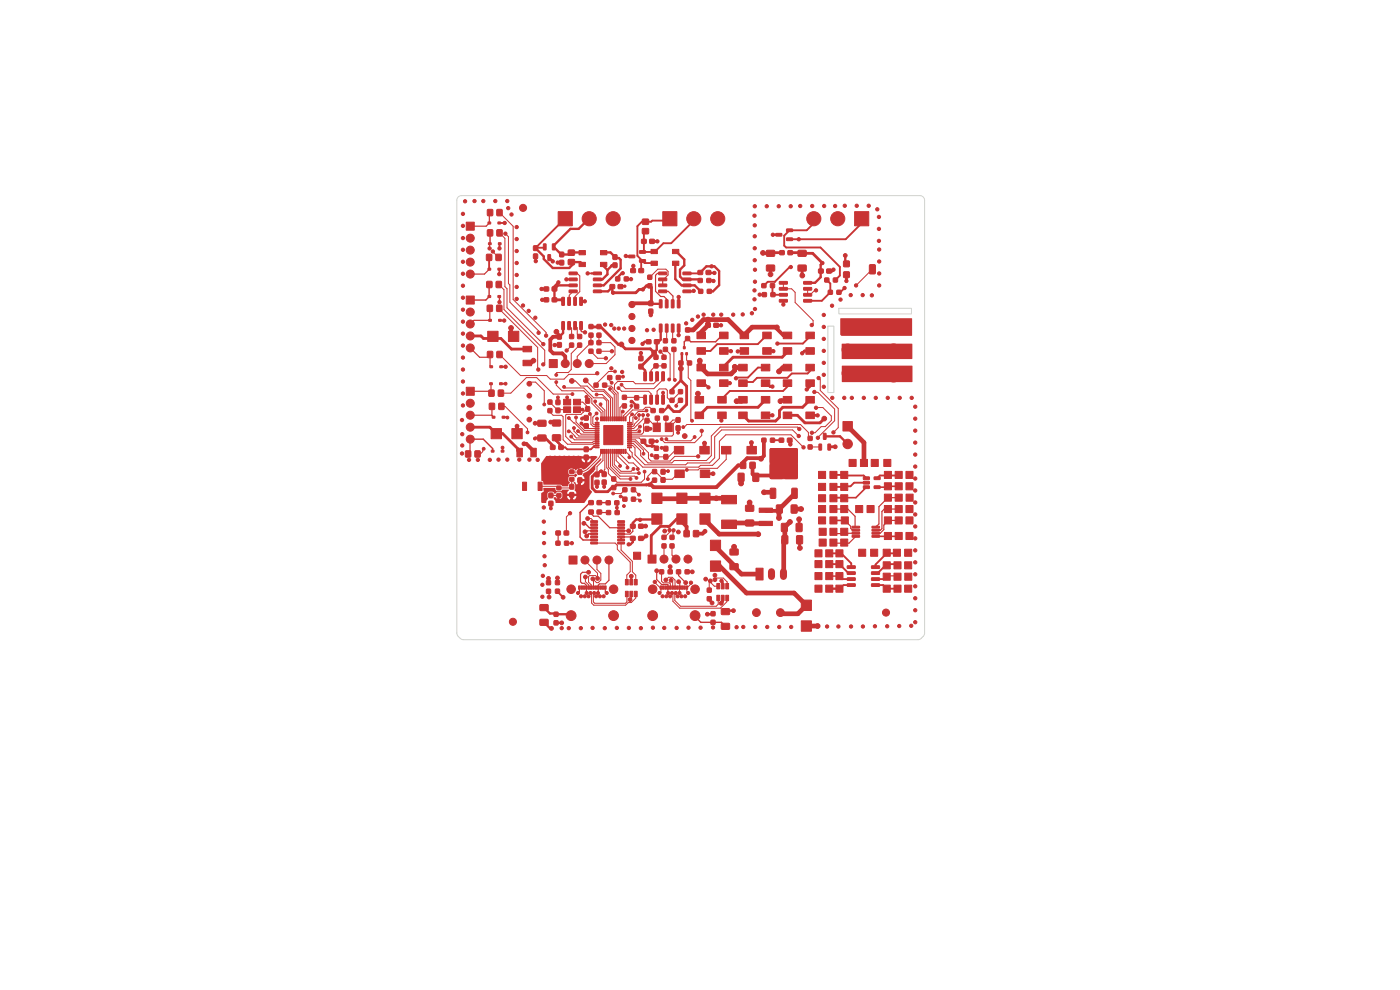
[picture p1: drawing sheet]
<svg xmlns="http://www.w3.org/2000/svg" width="297mm" height="210mm" viewBox="0 0 297 210" stroke-linecap="round" stroke-linejoin="round" font-family="sans-serif">
<g fill="#c83434" stroke="#c83434" stroke-width=".21">
<path d="M138.6 89.8h1.5v1.8h-1.5z"/>
<path d="M141.1 89.8h1.5v1.8h-1.5z"/>
<path d="M121.7 84.7h1.5v1.2h-1.5z"/>
<path d="M119.6 84.7h1.5v1.2h-1.5z"/>
<path d="M119.6 86.3h1.5v1.2h-1.5z"/>
<path d="M121.7 86.3h1.5v1.2h-1.5z"/>
<path d="M153.1 94.7h2v1.6h-2z"/>
<path d="M158.5 94.7h2v1.6h-2z"/>
<path d="M143.1 94.7h2v1.6h-2z"/>
<path d="M148.5 94.7h2v1.6h-2z"/>
<path d="M143.2 99.7h2v1.6h-2z"/>
<path d="M148.6 99.7h2v1.6h-2z"/>
<path d="M161.1 110.6h2.8v.9h-2.8z"/>
<path d="M161.1 107.8h2.8v.9h-2.8z"/>
<path d="M127.4 95.3h.2v.9h-.2z"/>
<path d="M127.8 95.3h.2v.9h-.2z"/>
<path d="M128.2 95.3h.2v.9h-.2z"/>
<path d="M128.6 95.3h.2v.9h-.2z"/>
<path d="M129 95.3h.2v.9h-.2z"/>
<path d="M129.4 95.3h.2v.9h-.2z"/>
<path d="M129.8 95.3h.2v.9h-.2z"/>
<path d="M130.2 95.3h.2v.9h-.2z"/>
<path d="M130.6 95.3h.2v.9h-.2z"/>
<path d="M131 95.3h.2v.9h-.2z"/>
<path d="M131.4 95.3h.2v.9h-.2z"/>
<path d="M131.8 95.3h.2v.9h-.2z"/>
<path d="M132.2 95.3h.2v.9h-.2z"/>
<path d="M132.6 95.3h.2v.9h-.2z"/>
<path d="M133.1 94.8h.9v.2h-.9z"/>
<path d="M133.1 94.4h.9v.2h-.9z"/>
<path d="M133.1 94h.9v.2h-.9z"/>
<path d="M133.1 93.6h.9v.2h-.9z"/>
<path d="M133.1 93.2h.9v.2h-.9z"/>
<path d="M133.1 92.8h.9v.2h-.9z"/>
<path d="M133.1 92.4h.9v.2h-.9z"/>
<path d="M133.1 92h.9v.2h-.9z"/>
<path d="M133.1 91.6h.9v.2h-.9z"/>
<path d="M133.1 91.2h.9v.2h-.9z"/>
<path d="M133.1 90.8h.9v.2h-.9z"/>
<path d="M133.1 90.4h.9v.2h-.9z"/>
<path d="M133.1 90h.9v.2h-.9z"/>
<path d="M133.1 89.6h.9v.2h-.9z"/>
<path d="M132.6 88.4h.2v.9h-.2z"/>
<path d="M132.2 88.4h.2v.9h-.2z"/>
<path d="M131.8 88.4h.2v.9h-.2z"/>
<path d="M131.4 88.4h.2v.9h-.2z"/>
<path d="M131 88.4h.2v.9h-.2z"/>
<path d="M130.6 88.4h.2v.9h-.2z"/>
<path d="M130.2 88.4h.2v.9h-.2z"/>
<path d="M129.8 88.4h.2v.9h-.2z"/>
<path d="M129.4 88.4h.2v.9h-.2z"/>
<path d="M129 88.4h.2v.9h-.2z"/>
<path d="M128.6 88.4h.2v.9h-.2z"/>
<path d="M128.2 88.4h.2v.9h-.2z"/>
<path d="M127.8 88.4h.2v.9h-.2z"/>
<path d="M127.4 88.4h.2v.9h-.2z"/>
<path d="M126.2 89.6h.9v.2h-.9z"/>
<path d="M126.2 90h.9v.2h-.9z"/>
<path d="M126.2 90.4h.9v.2h-.9z"/>
<path d="M126.2 90.8h.9v.2h-.9z"/>
<path d="M126.2 91.2h.9v.2h-.9z"/>
<path d="M126.2 91.6h.9v.2h-.9z"/>
<path d="M126.2 92h.9v.2h-.9z"/>
<path d="M126.2 92.4h.9v.2h-.9z"/>
<path d="M126.2 92.8h.9v.2h-.9z"/>
<path d="M126.2 93.2h.9v.2h-.9z"/>
<path d="M126.2 93.6h.9v.2h-.9z"/>
<path d="M126.2 94h.9v.2h-.9z"/>
<path d="M126.2 94.4h.9v.2h-.9z"/>
<path d="M126.2 94.8h.9v.2h-.9z"/>
<path d="M128.1 90.3h4v4h-4z"/>
<path d="M111 76.4h1.8v1.2h-1.8z"/>
<path d="M111 73.5h1.8v1.1h-1.8z"/>
<path d="M112.6 95.1h1.2v1.8h-1.2z"/>
<path d="M109.7 95.1h1.1v1.8h-1.1z"/>
<path d="M153.1 105.1h3.1v1.8h-3.1z"/>
<path d="M153.1 110.3h3.1v1.8h-3.1z"/>
<path d="M103.5 70.3h2.2v2.1h-2.2z"/>
<path d="M107.9 70.3h2.2v2.1h-2.2z"/>
<path d="M104.2 90.9h2.2v2.2h-2.2z"/>
<path d="M108.6 90.9h2.2v2.2h-2.2z"/>
<path d="M114.2 102.3h.8v1.7h-.8z"/>
<path d="M110.9 102.3h.8v1.7h-.8z"/>
<path d="M114.1 92.3h1.7v1.2h-1.7z"/>
<path d="M114.1 89.2h1.7v1.2h-1.7z"/>
<path d="M172.9 118.9h1.5v1.5h-1.5z"/>
<path d="M187.6 104.8h1.5v1.5h-1.5z"/>
<path d="M149.7 68.6h1v.8h-1z"/>
<path d="M151.5 68.6h.9v.8h-.9z"/>
<path d="M153.1 132.3h1.6v1.2h-1.6z"/>
<path d="M153.1 129.1h1.6v1.2h-1.6z"/>
<path d="M173.8 112.1h1.5v1.5h-1.5z"/>
<path d="M103.5 56.9h.6v.4h-.6z"/>
<path d="M105.6 56.9h.6v.4h-.6z"/>
<path d="M176.1 114.3h1.5v1.5h-1.5z"/>
<path d="M136 93.2h1v.8h-1z"/>
<path d="M137.8 93.2h.9v.8h-.9z"/>
<path d="M103.6 51.5h.6v.4h-.6z"/>
<path d="M105.7 51.5h.6v.4h-.6z"/>
<path d="M181.3 44.9h3v3h-3z"/>
<path d="M177.3 121.5h1.5v1.5h-1.5z"/>
<path d="M191.9 124.1h1.5v1.5h-1.5z"/>
<path d="M192.2 112.9h1.5v1.5h-1.5z"/>
<path d="M116 123.2h.8v.8h-.8z"/>
<path d="M116 125h.8v.8h-.8z"/>
<path d="M130.6 58.8h.9v.8h-.9z"/>
<path d="M132.4 58.8h.9v.8h-.9z"/>
<path d="M98.9 62.8h1.7v1.7h-1.7z"/>
<path d="M187.5 97.5h1.5v1.5h-1.5z"/>
<path d="M148.1 57.4h.9v.8h-.9z"/>
<path d="M149.8 57.4h1v.8h-1z"/>
<path d="M127.9 81.3h.8v.8h-.8z"/>
<path d="M126 81.3h.9v.8h-.9z"/>
<path d="M191.9 119.2h1.5v1.5h-1.5z"/>
<path d="M116.5 104.6h.8v1h-.8z"/>
<path d="M116.5 106.3h.8v1h-.8z"/>
<path d="M140.5 113.6h.8v.8h-.8z"/>
<path d="M140.5 115.4h.8v.8h-.8z"/>
<path d="M126.7 70.7h.8v.8h-.8z"/>
<path d="M126.7 68.9h.8v.8h-.8z"/>
<path d="M169.3 53.1h1.7v1.2h-1.7z"/>
<path d="M169.3 56.3h1.7v1.2h-1.7z"/>
<path d="M152.1 126.3h.6v1.1h-.6z"/>
<path d="M153 126.3h.6v1.1h-.6z"/>
<path d="M154 126.3h.6v1.1h-.6z"/>
<path d="M154 123.8h.6v1.1h-.6z"/>
<path d="M153 123.8h.6v1.1h-.6z"/>
<path d="M152.1 123.8h.6v1.1h-.6z"/>
<path d="M103.7 67.8h.5v.3h-.5z"/>
<path d="M105.8 67.8h.5v.3h-.5z"/>
<path d="M180.1 97.5h1.5v1.5h-1.5z"/>
<path d="M137.7 63.9h.8v.9h-.8z"/>
<path d="M137.7 65.6h.8v.9h-.8z"/>
<path d="M103.2 54h1.1v1.2h-1.1z"/>
<path d="M105.2 54h1.1v1.2h-1.1z"/>
<path d="M173.8 114.3h1.5v1.5h-1.5z"/>
<path d="M173.7 57.1h.9v.8h-.9z"/>
<path d="M175.4 57.1h.9v.8h-.9z"/>
<path d="M138.9 96.5h.8v.8h-.8z"/>
<path d="M138.9 94.7h.8v.8h-.8z"/>
<path d="M176.1 107.2h1.5v1.5h-1.5z"/>
<path d="M176.1 102.5h1.5v1.5h-1.5z"/>
<path d="M132.1 105.5h.9v.8h-.9z"/>
<path d="M134 105.5h.8v.8h-.8z"/>
<path d="M192.2 100h1.5v1.5h-1.5z"/>
<path d="M154.9 119.6h1.7v1.2h-1.7z"/>
<path d="M154.9 116.5h1.7v1.2h-1.7z"/>
<path d="M150 59.1h.8v.8h-.8z"/>
<path d="M148.1 59.1h.9v.8h-.9z"/>
<path d="M147.5 84.1h1.8v1.4h-1.8z"/>
<path d="M147.5 87.4h1.8v1.4h-1.8z"/>
<path d="M152.3 87.4h1.8v1.4h-1.8z"/>
<path d="M152.3 84.1h1.8v1.4h-1.8z"/>
<path d="M139.8 57.7h1.6l.1 .5-1.7 .1z"/>
<path d="M139.8 59h1.6l.1 .5-1.7 .1z"/>
<path d="M139.8 60.3l1.6-.1 .1 .5-1.7 .1z"/>
<path d="M139.8 61.5h1.6l.1 .5-1.7 .1z"/>
<path d="M144.9 61.5h1.6l.1 .5-1.6 .1z"/>
<path d="M144.9 60.3l1.6-.1 .1 .5-1.6 .1z"/>
<path d="M144.9 59h1.6l.1 .5-1.6 .1z"/>
<path d="M144.9 57.7h1.6l.1 .5-1.6 .1z"/>
<path d="M143.4 90.3h.9v1h-.9z"/>
<path d="M143.4 88.6h.9v1h-.9z"/>
<path d="M187.4 119.2h1.5v1.5h-1.5z"/>
<path d="M103.4 74.6h1.1v1.2h-1.1z"/>
<path d="M105.4 74.6h1.1v1.2h-1.1z"/>
<path d="M183.2 101.2h1.2l.1 .5h-1.3z"/>
<path d="M183.2 102.1h1.2l.1 .5-1.3 .1z"/>
<path d="M183.2 103.1h1.2l.1 .5h-1.3z"/>
<path d="M185.5 103.1h1.1l.1 .5h-1.2z"/>
<path d="M185.5 101.2h1.1l.1 .5h-1.2z"/>
<path d="M135.7 55.1h1.2l.1 .5h-1.3z"/>
<path d="M135.7 53.2h1.2l.1 .5h-1.3z"/>
<path d="M133.4 54.1h1.2l.1 .5-1.2 .1z"/>
<path d="M137.5 117.8h1.7v1.7h-1.7z"/>
<path d="M192.2 109.6h1.5v1.5h-1.5z"/>
<path d="M187.6 102.4h1.5v1.5h-1.5z"/>
<path d="M191.9 121.6h1.5v1.5h-1.5z"/>
<path d="M128.7 108.3h.8v.8h-.8z"/>
<path d="M130.5 108.3h.8v.8h-.8z"/>
<path d="M98.8 95.7h1v1.2h-1z"/>
<path d="M100.8 95.7h1v1.2h-1z"/>
<path d="M173.6 102.5h1.5v1.5h-1.5z"/>
<path d="M142.2 84.5h.8v.8h-.8z"/>
<path d="M142.2 82.7h.8v.8h-.8z"/>
<path d="M147.9 70.5h1.8v1.4h-1.8z"/>
<path d="M147.9 73.8h1.8v1.4h-1.8z"/>
<path d="M152.7 73.8h1.8v1.4h-1.8z"/>
<path d="M152.7 70.5h1.8v1.4h-1.8z"/>
<path d="M134.7 84h.8v.8h-.8z"/>
<path d="M134.7 85.8h.8v.8h-.8z"/>
<path d="M156.7 84.1h1.8v1.4h-1.8z"/>
<path d="M156.7 87.4h1.8v1.4h-1.8z"/>
<path d="M161.5 87.4h1.8v1.4h-1.8z"/>
<path d="M161.5 84.1h1.8v1.4h-1.8z"/>
<path d="M165.9 113.7h1.2v1.6h-1.2z"/>
<path d="M169 113.7h1.2v1.6h-1.2z"/>
<path d="M103.3 59.7h1v1.3h-1z"/>
<path d="M105.3 59.7h1v1.3h-1z"/>
<path d="M145.1 112.6h1.1v1.2h-1.1z"/>
<path d="M147.1 112.6h1.1v1.2h-1.1z"/>
<path d="M165.8 111.1h1.2v1.6h-1.2z"/>
<path d="M168.9 111.1h1.2v1.6h-1.2z"/>
<path d="M140.8 71.9h.8v.8h-.8z"/>
<path d="M140.8 73.7h.8v.8h-.8z"/>
<path d="M181.5 107.2h1.5v1.5h-1.5z"/>
<path d="M136.3 48.5h1.3v1.1h-1.3z"/>
<path d="M136.3 46.5h1.3v1.1h-1.3z"/>
<path d="M173.6 104.9h1.5v1.5h-1.5z"/>
<path d="M114.6 128.3h1.6v1.2h-1.6z"/>
<path d="M114.6 131.4h1.6v1.2h-1.6z"/>
<path d="M127.4 55.7h1.3v.9h-1.3z"/>
<path d="M127.4 53.2h1.3v.9h-1.3z"/>
<path d="M122.8 53.2h1.4v.9h-1.4z"/>
<path d="M122.8 55.7h1.4v.9h-1.4z"/>
<path d="M98.9 82.2h1.7v1.7h-1.7z"/>
<path d="M192.2 102.4h1.5v1.5h-1.5z"/>
<path d="M173.6 107.2h1.5v1.5h-1.5z"/>
<path d="M144.5 74.8h.3v.5h-.3z"/>
<path d="M145.5 74.8h.3v.5h-.3z"/>
<path d="M145 73.5h.3v.5h-.3z"/>
<path d="M140.3 101.3h.8v1h-.8z"/>
<path d="M140.3 99.6h.8v1h-.8z"/>
<path d="M187.6 112.9h1.5v1.5h-1.5z"/>
<path d="M189.9 107.2h1.5v1.5h-1.5z"/>
<path d="M177.3 116.6h1.5v1.5h-1.5z"/>
<path d="M117.6 131.7h.8v.8h-.8z"/>
<path d="M117.6 129.9h.8v.8h-.8z"/>
<path d="M165.4 59.7h1.6l.1 .5-1.7 .1z"/>
<path d="M165.4 61h1.6l.1 .5-1.7 .1z"/>
<path d="M165.4 62.3l1.6-.1 .1 .5-1.7 .1z"/>
<path d="M165.4 63.5h1.6l.1 .5-1.7 .1z"/>
<path d="M170.5 63.5h1.6l.1 .5-1.6 .1z"/>
<path d="M170.5 62.3l1.6-.1 .1 .5-1.6 .1z"/>
<path d="M170.5 61h1.6l.1 .5-1.6 .1z"/>
<path d="M170.5 59.7h1.6l.1 .5-1.6 .1z"/>
<path d="M177.3 118.9h1.5v1.5h-1.5z"/>
<path d="M103.5 62.7h.6v.4h-.6z"/>
<path d="M105.6 62.7h.6v.4h-.6z"/>
<path d="M120.9 99.7h.8v.8h-.8z"/>
<path d="M120.9 101.3h.8v.7h-.8z"/>
<path d="M143.6 104.6h2.1v2.2h-2.1z"/>
<path d="M143.6 109h2.1v2.2h-2.1z"/>
<path d="M117.2 63.2h.9v.8h-.9z"/>
<path d="M115.4 63.2h1v.8h-1z"/>
<path d="M179 57.7h1.1v1.1h-1.1z"/>
<path d="M184.5 56.2l1-.1 .2 .2v1.6l-.1 .2h-.9l-.3-.1z"/>
<path d="M179 55.4h1.1v1.1h-1.1z"/>
<path d="M133.8 57h1v.8h-1z"/>
<path d="M135.6 57h.9v.8h-.9z"/>
<path d="M177.3 124.1h1.5v1.5h-1.5z"/>
<path d="M103.4 48.8h1.1v1.2h-1.1z"/>
<path d="M105.4 48.8h1.1v1.2h-1.1z"/>
<path d="M179.8 120h1.6l.1 .5-1.7 .1z"/>
<path d="M179.8 121.3h1.6l.1 .5-1.7 .1z"/>
<path d="M179.8 122.6h1.6l.1 .5h-1.7z"/>
<path d="M179.8 123.9l1.6-.1 .1 .5-1.7 .1z"/>
<path d="M184.9 123.9l1.6-.1 .1 .5-1.6 .1z"/>
<path d="M184.9 122.6h1.6l.1 .5h-1.6z"/>
<path d="M184.9 121.3h1.6l.1 .5-1.6 .1z"/>
<path d="M184.9 120h1.6l.1 .5-1.6 .1z"/>
<path d="M125.3 110.5h1.4l.1 .3h-1.4z"/>
<path d="M125.3 111.1h1.4l.1 .3-1.4 .1z"/>
<path d="M125.3 111.8h1.4l.1 .3h-1.4z"/>
<path d="M125.3 112.4h1.4l.1 .3-1.4 .1z"/>
<path d="M125.3 113.1h1.4l.1 .3h-1.4z"/>
<path d="M125.3 113.7h1.4l.1 .3-1.4 .1z"/>
<path d="M125.3 114.4h1.4l.1 .3h-1.4z"/>
<path d="M125.3 115h1.4l.1 .3-1.4 .1z"/>
<path d="M131.1 115h1.3l.1 .3-1.4 .1z"/>
<path d="M131.1 114.4h1.3l.1 .3h-1.4z"/>
<path d="M131.1 113.7h1.3l.1 .3-1.4 .1z"/>
<path d="M131.1 113.1h1.3l.1 .3h-1.4z"/>
<path d="M131.1 112.4h1.3l.1 .3-1.4 .1z"/>
<path d="M131.1 111.8h1.3l.1 .3h-1.4z"/>
<path d="M131.1 111.1h1.3l.1 .3-1.4 .1z"/>
<path d="M131.1 110.5h1.3l.1 .3h-1.4z"/>
<path d="M189.6 121.6h1.5v1.5h-1.5z"/>
<path d="M138.9 72.1h.9v.8h-.9z"/>
<path d="M137.1 72.1h1v.8h-1z"/>
<path d="M148.2 61.4h.9v.8h-.9z"/>
<path d="M150.1 61.4h.8v.8h-.8z"/>
<path d="M178.3 112.1h1.5v1.5h-1.5z"/>
<path d="M173.8 94.2l.5 .1-.1 1.2-.5-.1z"/>
<path d="M175.7 94.2l.5 .1-.1 1.2-.5-.1z"/>
<path d="M174.7 91.9l.6 .1-.1 1.2-.5-.1z"/>
<path d="M133.8 111.2h.9v.8h-.9z"/>
<path d="M135.5 111.2h.9v.8h-.9z"/>
<path d="M178.8 89.4h2v2h-2z"/>
<path d="M139.9 68.8h.6l-.1 1.7-.5-.1z"/>
<path d="M141.2 68.8h.5l-.1 1.7-.5-.1z"/>
<path d="M142.4 68.8h.6l-.1 1.7-.5-.1z"/>
<path d="M143.7 68.8h.6l-.1 1.7-.5-.1z"/>
<path d="M143.7 63.6l.6 .1-.1 1.6-.5-.1z"/>
<path d="M142.4 63.6l.6 .1-.1 1.6-.5-.1z"/>
<path d="M141.2 63.6l.5 .1-.1 1.6-.5-.1z"/>
<path d="M139.9 63.6l.6 .1-.1 1.6-.5-.1z"/>
<path d="M182.2 116.5h1.5v1.5h-1.5z"/>
<path d="M189.6 119.2h1.5v1.5h-1.5z"/>
<path d="M140 124.3h.4v.7h-.4z"/>
<path d="M140.5 124.3h.4v.7h-.4z"/>
<path d="M141 124.3h.4v.7h-.4z"/>
<path d="M141.5 124.3h.4v.7h-.4z"/>
<path d="M142 124.3h.4v.7h-.4z"/>
<path d="M142.5 124.3h.4v.7h-.4z"/>
<path d="M143 124.3h.4v.7h-.4z"/>
<path d="M143.5 124.3h.4v.7h-.4z"/>
<path d="M144 124.3h.4v.7h-.4z"/>
<path d="M144.5 124.3h.4v.7h-.4z"/>
<path d="M145 124.3h.4v.7h-.4z"/>
<path d="M145.5 124.3h.4v.7h-.4z"/>
<path d="M187.6 109.6h1.5v1.5h-1.5z"/>
<path d="M178.3 102.5h1.5v1.5h-1.5z"/>
<path d="M172.9 124.1h1.5v1.5h-1.5z"/>
<path d="M144 84.5h.8v.8h-.8z"/>
<path d="M144 82.7h.8v.8h-.8z"/>
<path d="M118.6 94.5h.9v.8h-.9z"/>
<path d="M116.8 94.5h.9v.8h-.9z"/>
<path d="M124.3 84.6h.8v.9h-.8z"/>
<path d="M124.3 86.3h.8v.9h-.8z"/>
<path d="M150.9 129.8h.8v.8h-.8z"/>
<path d="M150.9 131.6h.8v.8h-.8z"/>
<path d="M189.9 100h1.5v1.5h-1.5z"/>
<path d="M143.5 120.9h.9v.8h-.9z"/>
<path d="M145.4 120.9h.8v.8h-.8z"/>
<path d="M167.1 93h.9v.8h-.9z"/>
<path d="M165.3 93h.9v.8h-.9z"/>
<path d="M166.2 77.3h1.8v1.4h-1.8z"/>
<path d="M166.2 80.6h1.8v1.4h-1.8z"/>
<path d="M171 80.6h1.8v1.4h-1.8z"/>
<path d="M171 77.3h1.8v1.4h-1.8z"/>
<path d="M161.6 60.2h.9v.8h-.9z"/>
<path d="M163.5 60.2h.8v.8h-.8z"/>
<path d="M118 86.6h.8v.9h-.8z"/>
<path d="M118 84.9h.8v.9h-.8z"/>
<path d="M160.4 120.5h1.5v2.5h-1.5z"/>
<path d="M138.8 77.2h.8v.8h-.8z"/>
<path d="M138.8 75.4h.8v.8h-.8z"/>
<path d="M132.1 103.5h.9v.8h-.9z"/>
<path d="M134 103.5h.8v.8h-.8z"/>
<path d="M178.3 100h1.5v1.5h-1.5z"/>
<path d="M182.5 97.5h1.5v1.5h-1.5z"/>
<path d="M173.6 100h1.5v1.5h-1.5z"/>
<path d="M122.6 99.7h.8v.9h-.8z"/>
<path d="M122.6 101.4h.8v.9h-.8z"/>
<path d="M187.4 121.6h1.5v1.5h-1.5z"/>
<path d="M166.9 50.5h1.2l.1 .5h-1.3z"/>
<path d="M166.9 48.6h1.2l.1 .5h-1.3z"/>
<path d="M164.6 49.5h1.2l.1 .5-1.2 .1z"/>
<path d="M189.9 112.9h1.5v1.5h-1.5z"/>
<path d="M113.2 52.2h.8v.9h-.8z"/>
<path d="M113.2 53.9h.8v.9h-.8z"/>
<path d="M103.5 47.1h.6v.4h-.6z"/>
<path d="M105.6 47.1h.6v.4h-.6z"/>
<path d="M103.7 82.8h1.1v1.2h-1.1z"/>
<path d="M105.7 82.8h1.1v1.2h-1.1z"/>
<path d="M191.9 116.5h1.5v1.5h-1.5z"/>
<path d="M125 70.7h.8v.8h-.8z"/>
<path d="M125 68.9h.8v.8h-.8z"/>
<path d="M175.2 124.1h1.5v1.5h-1.5z"/>
<path d="M145.9 76.6h.8v.8h-.8z"/>
<path d="M144 76.6h.9v.8h-.9z"/>
<path d="M125 74.1h.8v.8h-.8z"/>
<path d="M125 72.3h.8v.8h-.8z"/>
<path d="M165.4 53.2h.9v.8h-.9z"/>
<path d="M167.2 53.2h.9v.8h-.9z"/>
<path d="M159.1 98.1h1.1v1.2h-1.1z"/>
<path d="M157.1 98.1h1.1v1.2h-1.1z"/>
<path d="M129.8 103h.8v.9h-.8z"/>
<path d="M129.8 101.2h.8v.8h-.8z"/>
<path d="M183.9 107.2h1.5v1.5h-1.5z"/>
<path d="M116.3 86.7h.8v.8h-.8z"/>
<path d="M116.3 84.9h.8v.8h-.8z"/>
<path d="M142.2 113.6h.8v.8h-.8z"/>
<path d="M142.2 115.4h.8v.8h-.8z"/>
<path d="M189.9 109.6h1.5v1.5h-1.5z"/>
<path d="M189.9 104.8h1.5v1.5h-1.5z"/>
<path d="M147.9 77.3h1.8v1.4h-1.8z"/>
<path d="M147.9 80.6h1.8v1.4h-1.8z"/>
<path d="M152.7 80.6h1.8v1.4h-1.8z"/>
<path d="M152.7 77.3h1.8v1.4h-1.8z"/>
<path d="M187.4 124.1h1.5v1.5h-1.5z"/>
<path d="M163.6 62.1h.8v.8h-.8z"/>
<path d="M161.7 62.1h.9v.8h-.9z"/>
<path d="M132.7 125.4h.6v1.2h-.6z"/>
<path d="M133.6 125.4h.6v1.2h-.6z"/>
<path d="M134.6 125.4h.6v1.2h-.6z"/>
<path d="M134.6 122.9h.6v1.2h-.6z"/>
<path d="M133.6 122.9h.6v1.2h-.6z"/>
<path d="M132.7 122.9h.6v1.2h-.6z"/>
<path d="M132.1 85.7h.8v.8h-.8z"/>
<path d="M132.1 83.9h.8v.8h-.8z"/>
<path d="M166.2 70.5h1.8v1.4h-1.8z"/>
<path d="M166.2 73.8h1.8v1.4h-1.8z"/>
<path d="M171 73.8h1.8v1.4h-1.8z"/>
<path d="M171 70.5h1.8v1.4h-1.8z"/>
<path d="M184.7 116.5h1.5v1.5h-1.5z"/>
<path d="M171.5 92.6h.8v.8h-.8z"/>
<path d="M171.5 94.4h.8v.8h-.8z"/>
<path d="M145.5 69.6h.8v.8h-.8z"/>
<path d="M145.5 71.4h.8v.8h-.8z"/>
<path d="M178.3 114.3h1.5v1.5h-1.5z"/>
<path d="M188.1 67.9h3v3h-3z"/>
<path d="M118.2 103.1h.8v.8h-.8z"/>
<path d="M118.2 104.7h.8v.8h-.8z"/>
<path d="M172.9 116.6h1.5v1.5h-1.5z"/>
<path d="M175.7 61.6h.9v.8h-.9z"/>
<path d="M177.6 61.6h.8v.8h-.8z"/>
<path d="M103.9 77.6h.6v.4h-.6z"/>
<path d="M106 77.6h.6v.4h-.6z"/>
<path d="M103.8 85.6h1.1v1.2h-1.1z"/>
<path d="M105.8 85.6h1.1v1.2h-1.1z"/>
<path d="M117.2 92.3h1.7v1.2h-1.7z"/>
<path d="M117.2 89.1h1.7v1.2h-1.7z"/>
<path d="M148.5 104.6h2.1v2.2h-2.1z"/>
<path d="M148.5 109h2.1v2.2h-2.1z"/>
<path d="M122.6 72.8h.8v.8h-.8z"/>
<path d="M122.6 71h.8v.8h-.8z"/>
<path d="M117.2 60.9h.9v.8h-.9z"/>
<path d="M115.4 60.9h1v.8h-1z"/>
<path d="M134.4 117.1h1.5v1.5h-1.5z"/>
<path d="M103.4 64.8h1v1.2h-1z"/>
<path d="M105.4 64.8h1v1.2h-1z"/>
<path d="M175.2 116.6h1.5v1.5h-1.5z"/>
<path d="M140.9 88.3h.8v.8h-.8z"/>
<path d="M139 88.3h.9v.8h-.9z"/>
<path d="M126.7 74.1h.8v.8h-.8z"/>
<path d="M126.7 72.3h.8v.8h-.8z"/>
<path d="M178.3 107.2h1.5v1.5h-1.5z"/>
<path d="M120.6 53.1h1.2v1h-1.2z"/>
<path d="M120.6 55.1h1.2v1h-1.2z"/>
<path d="M117.9 112.7h1v.8h-1z"/>
<path d="M119.7 112.7h.9v.8h-.9z"/>
<path d="M176.1 104.9h1.5v1.5h-1.5z"/>
<path d="M104.4 88.3h.6v.4h-.6z"/>
<path d="M106.5 88.3h.6v.4h-.6z"/>
<path d="M120.9 72.8h.8v.8h-.8z"/>
<path d="M120.9 71h.8v.8h-.8z"/>
<path d="M116.5 76.3h1.7v1.7h-1.7z"/>
<path d="M187.6 107.2h1.5v1.5h-1.5z"/>
<path d="M118.3 71h.8v.9h-.8z"/>
<path d="M118.3 72.7h.8v.9h-.8z"/>
<path d="M128.6 106.2h.8v.9h-.8z"/>
<path d="M130.4 106.2h.9v.9h-.9z"/>
<path d="M140 86.7h.8v.8h-.8z"/>
<path d="M138.1 86.7h.9v.8h-.9z"/>
<path d="M176.1 100h1.5v1.5h-1.5z"/>
<path d="M98.9 47.1h1.7v1.7h-1.7z"/>
<path d="M156.7 77.3h1.8v1.4h-1.8z"/>
<path d="M156.7 80.6h1.8v1.4h-1.8z"/>
<path d="M161.5 80.6h1.8v1.4h-1.8z"/>
<path d="M161.5 77.3h1.8v1.4h-1.8z"/>
<path d="M150.1 124.8h.8v.8h-.8z"/>
<path d="M150.1 126.6h.8v.8h-.8z"/>
<path d="M130.1 55.8h.8v.9h-.8z"/>
<path d="M130.1 54.1h.8v.9h-.8z"/>
<path d="M133.8 113.8h.9v.8h-.9z"/>
<path d="M135.5 113.8h.9v.8h-.9z"/>
<path d="M166.2 84.1h1.8v1.4h-1.8z"/>
<path d="M166.2 87.4h1.8v1.4h-1.8z"/>
<path d="M171 87.4h1.8v1.4h-1.8z"/>
<path d="M171 84.1h1.8v1.4h-1.8z"/>
<path d="M126.2 100.2h.9v.9h-.9z"/>
<path d="M126.2 101.9h.9v.9h-.9z"/>
<path d="M120.7 118h1.7v1.7h-1.7z"/>
<path d="M139.9 120.9h.9v.8h-.9z"/>
<path d="M141.8 120.9h.8v.8h-.8z"/>
<path d="M180.8 111.7l1.5-.1 .1 .3-1.5 .1z"/>
<path d="M180.8 112.3h1.5l.1 .3-1.5 .1z"/>
<path d="M180.8 113l1.5-.1 .1 .3-1.5 .1z"/>
<path d="M180.8 113.6h1.5l.1 .3-1.5 .1z"/>
<path d="M185 113.6h1.5l.1 .3-1.5 .1z"/>
<path d="M185 113l1.5-.1 .1 .3-1.5 .1z"/>
<path d="M185 112.3h1.5l.1 .3-1.5 .1z"/>
<path d="M185 111.7l1.5-.1 .1 .3-1.5 .1z"/>
<path d="M138.5 99.6h.8v.9h-.8z"/>
<path d="M138.5 101.4h.8v.9h-.8z"/>
<path d="M176.1 112.1h1.5v1.5h-1.5z"/>
<path d="M175.2 121.5h1.5v1.5h-1.5z"/>
<path d="M120.8 57.7h1.6l.1 .5-1.7 .1z"/>
<path d="M120.8 59h1.6l.1 .5-1.7 .1z"/>
<path d="M120.8 60.3l1.6-.1 .1 .5-1.7 .1z"/>
<path d="M120.8 61.5h1.6l.1 .5-1.7 .1z"/>
<path d="M125.9 61.5h1.6l.1 .5-1.6 .1z"/>
<path d="M125.9 60.3l1.6-.1 .1 .5-1.6 .1z"/>
<path d="M125.9 59h1.6l.1 .5-1.6 .1z"/>
<path d="M125.9 57.7h1.6l.1 .5-1.6 .1z"/>
<path d="M178.3 104.9h1.5v1.5h-1.5z"/>
<path d="M157 70.5h1.8v1.4h-1.8z"/>
<path d="M157 73.8h1.8v1.4h-1.8z"/>
<path d="M161.8 73.8h1.8v1.4h-1.8z"/>
<path d="M161.8 70.5h1.8v1.4h-1.8z"/>
<path d="M128.9 79.7h.9v.8h-.9z"/>
<path d="M130.8 79.7h.8v.8h-.8z"/>
<path d="M140.5 75.4h.8v.8h-.8z"/>
<path d="M140.5 77.2h.8v.8h-.8z"/>
<path d="M189.6 124.1h1.5v1.5h-1.5z"/>
<path d="M173.6 109.6h1.5v1.5h-1.5z"/>
<path d="M120.9 102.8h.8v.9h-.8z"/>
<path d="M120.9 104.5h.8v.9h-.8z"/>
<path d="M104.2 95.5h.6v.4h-.6z"/>
<path d="M106.3 95.5h.6v.4h-.6z"/>
<path d="M124 89.9h.8v.9h-.8z"/>
<path d="M124 88.2h.8v.9h-.8z"/>
<path d="M163.5 93h.8v.8h-.8z"/>
<path d="M161.6 93h.9v.8h-.9z"/>
<path d="M189.9 102.4h1.5v1.5h-1.5z"/>
<path d="M135.6 77.3h.8v.9h-.8z"/>
<path d="M135.6 75.6h.8v.9h-.8z"/>
<path d="M170 127.3h2.1v2.2h-2.1z"/>
<path d="M170 131.7h2.1v2.2h-2.1z"/>
<path d="M175.2 118.9h1.5v1.5h-1.5z"/>
<path d="M176.1 109.6h1.5v1.5h-1.5z"/>
<path d="M122.7 124.3h.4v.7h-.4z"/>
<path d="M123.2 124.3h.4v.7h-.4z"/>
<path d="M123.7 124.3h.4v.7h-.4z"/>
<path d="M124.2 124.3h.4v.7h-.4z"/>
<path d="M124.7 124.3h.4v.7h-.4z"/>
<path d="M125.2 124.3h.4v.7h-.4z"/>
<path d="M125.7 124.3h.4v.7h-.4z"/>
<path d="M126.2 124.3h.4v.7h-.4z"/>
<path d="M126.7 124.3h.4v.7h-.4z"/>
<path d="M127.2 124.3h.4v.7h-.4z"/>
<path d="M127.7 124.3h.4v.7h-.4z"/>
<path d="M128.2 124.3h.4v.7h-.4z"/>
<path d="M142.6 71.9h.8v.8h-.8z"/>
<path d="M142.6 73.7h.8v.8h-.8z"/>
<path d="M184.8 97.5h1.5v1.5h-1.5z"/>
<path d="M162.6 53.1h1.7v1.2h-1.7z"/>
<path d="M162.6 56.3h1.7v1.2h-1.7z"/>
<path d="M117.2 51.8h.6l-.1 1.2-.5-.1z"/>
<path d="M115.3 51.8h.6l-.1 1.2-.5-.1z"/>
<path d="M116.3 54l.5 .1-.1 1.2-.5-.1z"/>
<path d="M136.6 83.8l.5 .1v1.8h-.5z"/>
<path d="M137.9 83.8l.5 .1-.1 1.8h-.5z"/>
<path d="M139.1 83.8l.6 .1-.1 1.8h-.5z"/>
<path d="M140.4 83.8l.6 .1-.1 1.8h-.5z"/>
<path d="M140.4 78.9h.6l-.1 1.9-.5-.1z"/>
<path d="M139.1 78.9h.6l-.1 1.9-.5-.1z"/>
<path d="M137.9 78.9h.5l-.1 1.9-.5-.1z"/>
<path d="M136.6 78.9h.5v1.9l-.5-.1z"/>
<path d="M172.9 121.5h1.5v1.5h-1.5z"/>
<path d="M140.6 44.9h3v3h-3z"/>
<path d="M192.2 107.2h1.5v1.5h-1.5z"/>
<path d="M192.2 104.8h1.5v1.5h-1.5z"/>
<path d="M118.8 53.5h.8v1h-.8z"/>
<path d="M118.8 55.2h.8v1h-.8z"/>
<path d="M164.8 107.2h1.1v1.6h-1.1z"/>
<path d="M167.9 107.2h1.2v1.6h-1.2z"/>
<path d="M178.5 109.6h1.5v1.5h-1.5z"/>
<path d="M150.7 114.6h2.2v2.2h-2.2z"/>
<path d="M150.7 119h2.2v2.2h-2.2z"/>
<path d="M124.9 106.2h.9v.8h-.9z"/>
<path d="M126.7 106.2h.9v.8h-.9z"/>
<path d="M187.6 100h1.5v1.5h-1.5z"/>
<path d="M136.9 88.8h.8v.9h-.8z"/>
<path d="M136.9 90.5h.8v.9h-.8z"/>
<path d="M138.3 104.6h2.1v2.2h-2.1z"/>
<path d="M138.3 109h2.1v2.2h-2.1z"/>
<path d="M124.9 108.2h.9v.8h-.9z"/>
<path d="M126.7 108.2h.9v.8h-.9z"/>
<path d="M189.5 116.5h1.5v1.5h-1.5z"/>
<path d="M142.7 55.4h1.3v.9h-1.3z"/>
<path d="M142.7 52.9h1.3v.9h-1.3z"/>
<path d="M138.1 52.9h1.4v.9h-1.4z"/>
<path d="M138.1 55.4h1.4v.9h-1.4z"/>
<path d="M140.8 96.4h.9v1h-.9z"/>
<path d="M140.8 94.7h.9v1h-.9z"/>
<path d="M136.1 50.8h1v.8h-1z"/>
<path d="M137.9 50.8h.9v.8h-.9z"/>
<path d="M103.9 81.2h.5v.4h-.5z"/>
<path d="M106 81.2h.5v.4h-.5z"/>
<path d="M159.7 100.4h1.2v1.7h-1.2z"/>
<path d="M156.6 100.4h1.2v1.7h-1.2z"/>
<path d="M129.4 60.4h1v.8h-1z"/>
<path d="M131.2 60.4h.9v.8h-.9z"/>
<path d="M127.8 100.1h.8v1h-.8z"/>
<path d="M127.8 101.8h.8v1h-.8z"/>
<path d="M117.9 123.2h.8v.8h-.8z"/>
<path d="M117.9 125h.8v.8h-.8z"/>
<path d="M176.8 59h.8v.8h-.8z"/>
<path d="M175 59h.8v.8h-.8z"/>
<path d="M137.4 60.2h.9v.9h-.9z"/>
<path d="M137.4 58.4h.9v.8h-.9z"/>
<path d="M124 94.8h.8v1h-.8z"/>
<path d="M124 96.6h.8v.9h-.8z"/>
<path d="M187.4 116.5h1.5v1.5h-1.5z"/>
<path d="M119.2 68.2l.5 .1v1.6h-.5z"/>
<path d="M120.5 68.2l.5 .1-.1 1.6h-.5z"/>
<path d="M121.7 68.2l.6 .1-.1 1.6h-.5z"/>
<path d="M123 68.2l.6 .1-.1 1.6h-.5z"/>
<path d="M123 63.1h.6l-.1 1.7-.5-.1z"/>
<path d="M121.7 63.1h.6l-.1 1.7-.5-.1z"/>
<path d="M120.5 63.1h.5l-.1 1.7-.5-.1z"/>
<path d="M119.2 63.1h.5v1.7l-.5-.1z"/>
<path d="M119.8 114.8h.8v.8h-.8z"/>
<path d="M117.9 114.8h.9v.8h-.9z"/>
<path d="M118.4 44.9h3v3h-3z"/>
<path d="M103.4 44.5h1.1v1.2h-1.1z"/>
<path d="M105.4 44.5h1.1v1.2h-1.1z"/>
<path d="M158.2 110.4h1.7v1.1h-1.7z"/>
<path d="M158.2 107.2h1.7v1.2h-1.7z"/>
<path d="M163.5 103.6l.8-.1 .3 .2v1.8l-.2 .2h-.8l-.2-.1z"/>
<path d="M163.4 98.6h2.6v2.9h-2.6z"/>
<path d="M166.5 98.6h2.6v2.9h-2.6z"/>
<path d="M163.4 95.2h5.7v6.3h-5.7z"/>
<path d="M163.4 95.2h2.6v2.9h-2.6z"/>
<path d="M166.5 95.2h2.6v2.9h-2.6z"/>
<path d="M168 103.6l.9-.1 .2 .2v1.8l-.1 .2h-.8l-.2-.1z"/>
<circle cx="134.1" cy="72.2" r=".65"/>
<circle cx="134.1" cy="69.7" r=".65"/>
<circle cx="134.1" cy="67.1" r=".65"/>
<circle cx="134.1" cy="64.6" r=".65"/>
<circle cx="177.7" cy="46.4" r="1.5"/>
<circle cx="172.6" cy="46.4" r="1.5"/>
<circle cx="99.8" cy="66.2" r=".85"/>
<circle cx="99.8" cy="68.7" r=".85"/>
<circle cx="99.8" cy="71.3" r=".85"/>
<circle cx="99.8" cy="73.8" r=".85"/>
<circle cx="112.3" cy="86.5" r=".5"/>
<circle cx="140.9" cy="118.6" r=".85"/>
<circle cx="143.4" cy="118.6" r=".85"/>
<circle cx="145.9" cy="118.6" r=".85"/>
<circle cx="112.3" cy="83.9" r=".5"/>
<circle cx="108.8" cy="131.9" r=".75"/>
<circle cx="99.8" cy="85.5" r=".85"/>
<circle cx="99.8" cy="88.1" r=".85"/>
<circle cx="99.8" cy="90.6" r=".85"/>
<circle cx="99.8" cy="93.2" r=".85"/>
<circle cx="188" cy="129.9" r=".75"/>
<circle cx="179.8" cy="74.2" r="1.2"/>
<circle cx="179.8" cy="79.2" r="1.2"/>
<circle cx="179.8" cy="69.2" r="1.2"/>
<circle cx="179.8" cy="94.2" r="1"/>
<circle cx="146" cy="125.8" r=".33"/>
<circle cx="145.4" cy="126.5" r=".33"/>
<circle cx="144.6" cy="126.5" r=".32"/>
<circle cx="144.2" cy="125.8" r=".32"/>
<circle cx="143.8" cy="126.5" r=".32"/>
<circle cx="143.4" cy="125.8" r=".33"/>
<circle cx="142.6" cy="125.8" r=".32"/>
<circle cx="142.2" cy="126.5" r=".32"/>
<circle cx="141.8" cy="125.8" r=".32"/>
<circle cx="141.4" cy="126.5" r=".33"/>
<circle cx="140.6" cy="126.5" r=".32"/>
<circle cx="139.9" cy="125.8" r=".33"/>
<circle cx="138.5" cy="125" r=".91"/>
<circle cx="138.5" cy="130.6" r="1.04"/>
<circle cx="147.5" cy="130.6" r="1.04"/>
<circle cx="147.5" cy="125" r=".91"/>
<circle cx="160.5" cy="130" r=".82"/>
<circle cx="165.6" cy="130" r=".82"/>
<circle cx="112.3" cy="81.4" r=".5"/>
<circle cx="124.3" cy="80.7" r=".5"/>
<circle cx="121.3" cy="80.8" r=".5"/>
<circle cx="174.9" cy="88.8" r=".5"/>
<circle cx="189.6" cy="74.5" r="1.5"/>
<circle cx="189.6" cy="79.5" r="1.5"/>
<circle cx="119.9" cy="77.1" r=".85"/>
<circle cx="122.5" cy="77.1" r=".85"/>
<circle cx="125" cy="77.1" r=".85"/>
<circle cx="99.8" cy="50.5" r=".85"/>
<circle cx="99.8" cy="53.1" r=".85"/>
<circle cx="99.8" cy="55.6" r=".85"/>
<circle cx="99.8" cy="58.1" r=".85"/>
<circle cx="111" cy="44.1" r=".75"/>
<circle cx="124.1" cy="118.8" r=".85"/>
<circle cx="126.6" cy="118.8" r=".85"/>
<circle cx="129.2" cy="118.8" r=".85"/>
<circle cx="112.3" cy="89" r=".5"/>
<circle cx="128.7" cy="125.8" r=".32"/>
<circle cx="128.1" cy="126.5" r=".32"/>
<circle cx="127.3" cy="126.5" r=".32"/>
<circle cx="126.9" cy="125.8" r=".33"/>
<circle cx="126.5" cy="126.5" r=".33"/>
<circle cx="126.1" cy="125.8" r=".32"/>
<circle cx="125.3" cy="125.8" r=".32"/>
<circle cx="124.9" cy="126.5" r=".33"/>
<circle cx="124.5" cy="125.8" r=".33"/>
<circle cx="124.1" cy="126.5" r=".32"/>
<circle cx="123.3" cy="126.5" r=".32"/>
<circle cx="122.6" cy="125.8" r=".32"/>
<circle cx="121.2" cy="125" r=".91"/>
<circle cx="121.2" cy="130.6" r="1.04"/>
<circle cx="130.2" cy="130.6" r="1.04"/>
<circle cx="130.2" cy="125" r=".91"/>
<circle cx="147.2" cy="46.4" r="1.5"/>
<circle cx="152.3" cy="46.4" r="1.5"/>
<circle cx="145.3" cy="92.5" r=".5"/>
<circle cx="125" cy="46.4" r="1.5"/>
<circle cx="130.1" cy="46.4" r="1.5"/>
<circle cx="167.8" cy="56.7" r=".35"/>
<circle cx="169.5" cy="50.7" r=".35"/>
<circle cx="167.7" cy="94.3" r=".35"/>
<circle cx="98.2" cy="83.5" r=".35"/>
<circle cx="140.4" cy="95" r=".3"/>
<circle cx="117.7" cy="99.1" r=".3"/>
<circle cx="160.2" cy="57.2" r=".35"/>
<circle cx="172.3" cy="43.7" r=".35"/>
<circle cx="155.1" cy="74.5" r=".35"/>
<circle cx="129.7" cy="69" r=".35"/>
<circle cx="118.3" cy="122.6" r=".4"/>
<circle cx="155.5" cy="66.7" r=".35"/>
<circle cx="188.3" cy="84.4" r=".35"/>
<circle cx="194.2" cy="93.9" r=".35"/>
<circle cx="194.2" cy="88.8" r=".35"/>
<circle cx="173.5" cy="132.8" r=".5"/>
<circle cx="98.2" cy="68.2" r=".35"/>
<circle cx="119.2" cy="132.1" r=".4"/>
<circle cx="190.8" cy="132.8" r=".35"/>
<circle cx="160.1" cy="61.6" r=".35"/>
<circle cx="130.1" cy="92.3" r=".3"/>
<circle cx="129.7" cy="78.1" r=".35"/>
<circle cx="131.2" cy="92.3" r=".3"/>
<circle cx="186.5" cy="52.9" r=".35"/>
<circle cx="186.5" cy="46" r=".35"/>
<circle cx="149.3" cy="66.7" r=".35"/>
<circle cx="163.9" cy="88.1" r=".35"/>
<circle cx="178.3" cy="63.6" r=".35"/>
<circle cx="119.7" cy="102.3" r=".3"/>
<circle cx="169.7" cy="116.2" r=".5"/>
<circle cx="160.2" cy="59.8" r=".35"/>
<circle cx="98.2" cy="63.1" r=".35"/>
<circle cx="140.7" cy="83.3" r=".3"/>
<circle cx="143.9" cy="112.9" r=".4"/>
<circle cx="160.1" cy="52.7" r=".35"/>
<circle cx="120.3" cy="84.3" r=".3"/>
<circle cx="128.2" cy="103.3" r=".3"/>
<circle cx="146.9" cy="121.3" r=".4"/>
<circle cx="121.7" cy="99.1" r=".3"/>
<circle cx="149.5" cy="94" r=".4"/>
<circle cx="185.6" cy="132.9" r=".35"/>
<circle cx="165.3" cy="133" r=".35"/>
<circle cx="109.6" cy="55.8" r=".35"/>
<circle cx="131.2" cy="91.2" r=".3"/>
<circle cx="115.5" cy="118" r=".35"/>
<circle cx="166.2" cy="64.6" r=".35"/>
<circle cx="119.7" cy="99.1" r=".3"/>
<circle cx="167.7" cy="43.7" r=".35"/>
<circle cx="116.7" cy="97.1" r=".3"/>
<circle cx="126.6" cy="103.3" r=".3"/>
<circle cx="143.5" cy="133.2" r=".35"/>
<circle cx="153" cy="69" r=".35"/>
<circle cx="98.2" cy="55.5" r=".35"/>
<circle cx="98.2" cy="58.1" r=".35"/>
<circle cx="194.2" cy="91.4" r=".35"/>
<circle cx="176.5" cy="64.9" r=".35"/>
<circle cx="98.2" cy="70.8" r=".35"/>
<circle cx="121.3" cy="106.1" r=".3"/>
<circle cx="160.1" cy="47.8" r=".35"/>
<circle cx="116.7" cy="100" r=".3"/>
<circle cx="140.9" cy="133.2" r=".35"/>
<circle cx="107.6" cy="97.5" r=".35"/>
<circle cx="131.3" cy="69.7" r=".35"/>
<circle cx="120.7" cy="98.1" r=".3"/>
<circle cx="106" cy="64.1" r=".35"/>
<circle cx="133.4" cy="112.6" r=".4"/>
<circle cx="122.7" cy="98.1" r=".3"/>
<circle cx="169.8" cy="43.7" r=".35"/>
<circle cx="107.6" cy="88.6" r=".3"/>
<circle cx="151.3" cy="133.1" r=".35"/>
<circle cx="170.2" cy="58.5" r=".5"/>
<circle cx="117.7" cy="98.1" r=".3"/>
<circle cx="109.6" cy="60.9" r=".35"/>
<circle cx="105.9" cy="58.2" r=".35"/>
<circle cx="122.7" cy="97.1" r=".3"/>
<circle cx="144" cy="71.1" r=".35"/>
<circle cx="160.2" cy="65.6" r=".35"/>
<circle cx="98.2" cy="80.9" r=".35"/>
<circle cx="159.5" cy="66.4" r=".35"/>
<circle cx="109.6" cy="63.4" r=".35"/>
<circle cx="141" cy="112.7" r=".4"/>
<circle cx="186.5" cy="60.6" r=".35"/>
<circle cx="116.9" cy="107.9" r=".3"/>
<circle cx="117.7" cy="73.2" r=".35"/>
<circle cx="115.3" cy="105.7" r=".3"/>
<circle cx="106" cy="52.7" r=".35"/>
<circle cx="115.1" cy="126.6" r=".35"/>
<circle cx="99.5" cy="97.5" r=".35"/>
<circle cx="137.1" cy="113.7" r=".4"/>
<circle cx="174.8" cy="74.4" r=".35"/>
<circle cx="137.3" cy="70" r=".35"/>
<circle cx="115.4" cy="107.7" r=".35"/>
<circle cx="194.2" cy="116.8" r=".35"/>
<circle cx="122.8" cy="102.9" r=".3"/>
<circle cx="121.3" cy="115.2" r=".35"/>
<circle cx="136.3" cy="73" r=".35"/>
<circle cx="115.7" cy="102.3" r=".3"/>
<circle cx="151.7" cy="122" r=".4"/>
<circle cx="157.2" cy="102.6" r=".5"/>
<circle cx="163.5" cy="58.2" r=".5"/>
<circle cx="138.9" cy="123.5" r=".35"/>
<circle cx="123.9" cy="104.3" r=".3"/>
<circle cx="194.2" cy="99" r=".35"/>
<circle cx="194.2" cy="121.8" r=".35"/>
<circle cx="117" cy="133.3" r=".4"/>
<circle cx="118.5" cy="106" r=".3"/>
<circle cx="115.7" cy="100" r=".3"/>
<circle cx="119.7" cy="98.1" r=".3"/>
<circle cx="123.5" cy="88.8" r=".3"/>
<circle cx="123.9" cy="103.3" r=".3"/>
<circle cx="183" cy="62.6" r=".35"/>
<circle cx="137.4" cy="88" r=".3"/>
<circle cx="186.5" cy="58" r=".35"/>
<circle cx="102.5" cy="42.6" r=".35"/>
<circle cx="128.4" cy="68.9" r=".35"/>
<circle cx="98.2" cy="78.4" r=".35"/>
<circle cx="116.7" cy="102.3" r=".3"/>
<circle cx="148.1" cy="67.1" r=".35"/>
<circle cx="115.7" cy="101" r=".3"/>
<circle cx="98" cy="89.1" r=".35"/>
<circle cx="109.6" cy="48.2" r=".35"/>
<circle cx="105.1" cy="42.6" r=".35"/>
<circle cx="138" cy="91" r=".3"/>
<circle cx="120" cy="106" r=".3"/>
<circle cx="160.1" cy="55.2" r=".35"/>
<circle cx="98.2" cy="86" r=".35"/>
<circle cx="160.2" cy="133" r=".35"/>
<circle cx="194.2" cy="96.4" r=".35"/>
<circle cx="138.7" cy="70" r=".35"/>
<circle cx="110.2" cy="97.5" r=".35"/>
<circle cx="142.2" cy="120.2" r=".4"/>
<circle cx="194.2" cy="104.1" r=".35"/>
<circle cx="125.7" cy="133.2" r=".35"/>
<circle cx="162.7" cy="43.7" r=".35"/>
<circle cx="174.8" cy="77" r=".35"/>
<circle cx="109.6" cy="53.3" r=".35"/>
<circle cx="118.7" cy="99.1" r=".3"/>
<circle cx="115.6" cy="119.9" r=".35"/>
<circle cx="115.4" cy="110.7" r=".35"/>
<circle cx="128.3" cy="133.2" r=".35"/>
<circle cx="162.8" cy="133" r=".35"/>
<circle cx="106.6" cy="95" r=".3"/>
<circle cx="118.7" cy="98.1" r=".3"/>
<circle cx="170" cy="108" r=".5"/>
<circle cx="133.7" cy="127.2" r=".4"/>
<circle cx="103.9" cy="97.5" r=".35"/>
<circle cx="180.5" cy="132.9" r=".35"/>
<circle cx="160.1" cy="43.7" r=".35"/>
<circle cx="119.7" cy="97.1" r=".3"/>
<circle cx="115.7" cy="98.1" r=".3"/>
<circle cx="131.2" cy="93.4" r=".3"/>
<circle cx="108.5" cy="45.5" r=".35"/>
<circle cx="156.3" cy="133.1" r=".35"/>
<circle cx="194.2" cy="114.2" r=".35"/>
<circle cx="124.4" cy="84.2" r=".3"/>
<circle cx="129" cy="92.3" r=".3"/>
<circle cx="186.1" cy="44.4" r=".35"/>
<circle cx="155.7" cy="116" r=".5"/>
<circle cx="153" cy="128" r=".4"/>
<circle cx="194.2" cy="126.9" r=".35"/>
<circle cx="183.3" cy="84.4" r=".35"/>
<circle cx="107.6" cy="42.6" r=".35"/>
<circle cx="146.9" cy="67.9" r=".35"/>
<circle cx="113.5" cy="89.8" r=".4"/>
<circle cx="117.7" cy="102.3" r=".3"/>
<circle cx="98.2" cy="75.8" r=".35"/>
<circle cx="134.9" cy="88.7" r=".3"/>
<circle cx="176.8" cy="57.2" r=".35"/>
<circle cx="121.7" cy="98.1" r=".3"/>
<circle cx="179.6" cy="59.6" r=".35"/>
<circle cx="115.1" cy="124.1" r=".35"/>
<circle cx="180.7" cy="84.4" r=".35"/>
<circle cx="170.2" cy="74.9" r=".35"/>
<circle cx="194.2" cy="129.5" r=".35"/>
<circle cx="185" cy="62.7" r=".35"/>
<circle cx="123.9" cy="99.1" r=".3"/>
<circle cx="117.7" cy="97.1" r=".3"/>
<circle cx="179.1" cy="84.4" r=".35"/>
<circle cx="175.5" cy="132.9" r=".35"/>
<circle cx="164.1" cy="74.5" r=".35"/>
<circle cx="130.1" cy="91.2" r=".3"/>
<circle cx="123.9" cy="105.2" r=".3"/>
<circle cx="146.1" cy="133.2" r=".35"/>
<circle cx="105.8" cy="97.5" r=".35"/>
<circle cx="98.1" cy="92.1" r=".35"/>
<circle cx="163.9" cy="82" r=".35"/>
<circle cx="184.3" cy="43.6" r=".35"/>
<circle cx="153" cy="66.7" r=".35"/>
<circle cx="124.5" cy="113.7" r=".4"/>
<circle cx="155.6" cy="129.5" r=".4"/>
<circle cx="133.4" cy="133.2" r=".35"/>
<circle cx="116.8" cy="89.5" r=".4"/>
<circle cx="186.5" cy="55.5" r=".35"/>
<circle cx="109.6" cy="50.7" r=".35"/>
<circle cx="150.1" cy="130.3" r=".4"/>
<circle cx="98.2" cy="50.5" r=".35"/>
<circle cx="132.4" cy="69.7" r=".35"/>
<circle cx="117.7" cy="101" r=".3"/>
<circle cx="174.8" cy="79.5" r=".35"/>
<circle cx="177.9" cy="132.9" r=".35"/>
<circle cx="141.7" cy="99.9" r=".3"/>
<circle cx="174.8" cy="66.8" r=".35"/>
<circle cx="112.2" cy="66" r=".35"/>
<circle cx="174.8" cy="71.9" r=".35"/>
<circle cx="115.7" cy="99.1" r=".3"/>
<circle cx="118.4" cy="84.3" r=".3"/>
<circle cx="107.3" cy="77.8" r=".35"/>
<circle cx="111" cy="64.8" r=".35"/>
<circle cx="161.2" cy="62.5" r=".35"/>
<circle cx="159.4" cy="93.9" r=".4"/>
<circle cx="186.5" cy="51.1" r=".35"/>
<circle cx="169.5" cy="110.1" r=".5"/>
<circle cx="107.1" cy="47.3" r=".35"/>
<circle cx="176.6" cy="84.4" r=".35"/>
<circle cx="160.1" cy="63.5" r=".35"/>
<circle cx="136" cy="74.9" r=".35"/>
<circle cx="122.7" cy="99.1" r=".3"/>
<circle cx="120.7" cy="133.2" r=".35"/>
<circle cx="167.8" cy="133" r=".35"/>
<circle cx="118.7" cy="100" r=".3"/>
<circle cx="98.2" cy="47.9" r=".35"/>
<circle cx="108.4" cy="69.6" r=".5"/>
<circle cx="177.2" cy="94.8" r=".4"/>
<circle cx="139.4" cy="93.6" r=".3"/>
<circle cx="146.6" cy="123.6" r=".35"/>
<circle cx="179.2" cy="61.1" r=".35"/>
<circle cx="130.3" cy="69.7" r=".35"/>
<circle cx="116.7" cy="101" r=".3"/>
<circle cx="180.5" cy="62.6" r=".35"/>
<circle cx="174.8" cy="69.4" r=".35"/>
<circle cx="113.6" cy="67.4" r=".35"/>
<circle cx="177.2" cy="43.7" r=".35"/>
<circle cx="119.2" cy="133.2" r=".35"/>
<circle cx="194.2" cy="132" r=".35"/>
<circle cx="123.2" cy="133.2" r=".35"/>
<circle cx="112.3" cy="97.5" r=".35"/>
<circle cx="98.2" cy="65.7" r=".35"/>
<circle cx="109.6" cy="58.3" r=".35"/>
<circle cx="151.3" cy="100.5" r=".4"/>
<circle cx="116.7" cy="99.1" r=".3"/>
<circle cx="149.7" cy="122.8" r=".4"/>
<circle cx="194.2" cy="119.3" r=".35"/>
<circle cx="171.1" cy="82.6" r=".35"/>
<circle cx="115.2" cy="122.2" r=".35"/>
<circle cx="153" cy="89.2" r=".35"/>
<circle cx="151.3" cy="66.7" r=".35"/>
<circle cx="124.1" cy="70.5" r=".35"/>
<circle cx="116.4" cy="122.7" r=".4"/>
<circle cx="120.7" cy="99.1" r=".3"/>
<circle cx="100.7" cy="42.6" r=".35"/>
<circle cx="136" cy="133.2" r=".35"/>
<circle cx="160.1" cy="45.7" r=".35"/>
<circle cx="174.8" cy="43.7" r=".35"/>
<circle cx="98.2" cy="45.4" r=".35"/>
<circle cx="194.2" cy="111.7" r=".35"/>
<circle cx="116.7" cy="98.1" r=".3"/>
<circle cx="143.8" cy="91.8" r=".3"/>
<circle cx="130.9" cy="133.2" r=".35"/>
<circle cx="132" cy="78.9" r=".35"/>
<circle cx="194.2" cy="124.4" r=".35"/>
<circle cx="194.2" cy="106.6" r=".35"/>
<circle cx="194.2" cy="109.1" r=".35"/>
<circle cx="101.4" cy="97.5" r=".35"/>
<circle cx="115.4" cy="113.1" r=".35"/>
<circle cx="173.5" cy="88.1" r=".35"/>
<circle cx="138.5" cy="133.2" r=".35"/>
<circle cx="186.5" cy="48.6" r=".35"/>
<circle cx="120.7" cy="97.1" r=".3"/>
<circle cx="98.1" cy="94.5" r=".35"/>
<circle cx="181.8" cy="43.6" r=".35"/>
<circle cx="193.3" cy="132.8" r=".35"/>
<circle cx="174.8" cy="82.1" r=".35"/>
<circle cx="98" cy="96.2" r=".35"/>
<circle cx="115.4" cy="115.2" r=".35"/>
<circle cx="114.1" cy="97.5" r=".35"/>
<circle cx="160.1" cy="50.1" r=".35"/>
<circle cx="121.7" cy="97.1" r=".3"/>
<circle cx="194.2" cy="86.3" r=".35"/>
<circle cx="98.7" cy="42.7" r=".35"/>
<circle cx="185.8" cy="84.4" r=".35"/>
<circle cx="109.7" cy="90.4" r=".4"/>
<circle cx="137" cy="111.6" r=".4"/>
<circle cx="188.2" cy="132.9" r=".35"/>
<circle cx="129" cy="93.4" r=".3"/>
<circle cx="118.7" cy="101" r=".3"/>
<circle cx="183.1" cy="132.9" r=".35"/>
<circle cx="123.6" cy="86.9" r=".3"/>
<circle cx="179.2" cy="43.6" r=".35"/>
<circle cx="159" cy="106.6" r=".5"/>
<circle cx="129" cy="91.2" r=".3"/>
<circle cx="165.2" cy="43.7" r=".35"/>
<circle cx="157.7" cy="133" r=".35"/>
<circle cx="117.7" cy="100" r=".3"/>
<circle cx="107" cy="68" r=".35"/>
<circle cx="190.9" cy="84.4" r=".35"/>
<circle cx="98.2" cy="73.3" r=".35"/>
<circle cx="98.2" cy="60.6" r=".35"/>
<circle cx="193.4" cy="84.4" r=".35"/>
<circle cx="157.6" cy="66.7" r=".35"/>
<circle cx="145.6" cy="68.6" r=".35"/>
<circle cx="107.3" cy="81.4" r=".3"/>
<circle cx="162.1" cy="104.4" r=".5"/>
<circle cx="194.2" cy="101.5" r=".35"/>
<circle cx="154.8" cy="81.3" r=".35"/>
<circle cx="148.6" cy="133.2" r=".35"/>
<circle cx="118.7" cy="97.1" r=".3"/>
<circle cx="98.2" cy="53" r=".35"/>
<circle cx="130.1" cy="93.4" r=".3"/>
<circle cx="107.8" cy="44.2" r=".35"/>
<circle cx="118.7" cy="102.3" r=".3"/>
<circle cx="164" cy="49.8" r=".35"/>
<circle cx="167.6" cy="110.7" r=".5"/>
<circle cx="160.9" cy="113.3" r=".5"/>
<circle cx="132.8" cy="54.3" r=".35"/>
<circle cx="134.4" cy="56.4" r=".35"/>
<circle cx="132.6" cy="60.7" r=".25"/>
<circle cx="118.3" cy="55.7" r=".35"/>
<circle cx="151.4" cy="59.6" r=".35"/>
<circle cx="117.3" cy="55.4" r=".35"/>
<circle cx="151.6" cy="57.9" r=".35"/>
<circle cx="139.5" cy="51.2" r=".35"/>
<circle cx="138.1" cy="66.8" r=".35"/>
<circle cx="120.2" cy="59.3" r=".35"/>
<circle cx="115" cy="63.6" r=".35"/>
<circle cx="133.9" cy="59.2" r=".35"/>
<circle cx="124.1" cy="63.9" r=".35"/>
<circle cx="114.9" cy="61.3" r=".35"/>
<circle cx="113.7" cy="55.4" r=".35"/>
<circle cx="147.2" cy="61.7" r=".35"/>
<circle cx="144" cy="63" r=".35"/>
<circle cx="118.5" cy="59.9" r=".35"/>
<circle cx="136.4" cy="61.4" r=".35"/>
<circle cx="130.1" cy="62.1" r=".35"/>
<circle cx="151" cy="56.5" r=".35"/>
<circle cx="136.7" cy="100" r=".3"/>
<circle cx="138.3" cy="96.6" r=".3"/>
<circle cx="135.5" cy="100.4" r=".3"/>
<circle cx="137.4" cy="101.6" r=".3"/>
<circle cx="124.9" cy="121.4" r=".4"/>
<circle cx="133.9" cy="122.2" r=".4"/>
<circle cx="135.8" cy="110.3" r=".35"/>
<circle cx="155.9" cy="77.8" r=".5"/>
<circle cx="165.6" cy="85.1" r=".5"/>
<circle cx="148.5" cy="76.5" r=".5"/>
<circle cx="164.8" cy="69.5" r=".5"/>
<circle cx="150.2" cy="67.8" r=".5"/>
<circle cx="165.3" cy="78.8" r=".5"/>
<circle cx="111.2" cy="94.1" r=".4"/>
<circle cx="156.3" cy="85.1" r=".5"/>
<circle cx="165.3" cy="109.9" r=".5"/>
<circle cx="148.1" cy="83.5" r=".5"/>
<circle cx="179.3" cy="54.2" r=".4"/>
<circle cx="174.5" cy="55.8" r=".35"/>
<circle cx="123.3" cy="89.8" r=".3"/>
<circle cx="127.5" cy="100" r=".3"/>
<circle cx="151.1" cy="127.9" r=".4"/>
<circle cx="161.9" cy="53.7" r=".5"/>
<circle cx="118" cy="70.4" r=".5"/>
<circle cx="141.8" cy="86.2" r=".3"/>
<circle cx="137.7" cy="102.8" r=".3"/>
<circle cx="144.4" cy="78.2" r=".5"/>
<circle cx="131.8" cy="73.1" r=".5"/>
<circle cx="113.2" cy="76.5" r=".5"/>
<circle cx="161.4" cy="97.3" r=".5"/>
<circle cx="134" cy="85.2" r=".3"/>
<circle cx="113.5" cy="93" r=".3"/>
<circle cx="138.3" cy="94.6" r=".3"/>
<circle cx="138.8" cy="74.8" r=".5"/>
<circle cx="142.4" cy="123.1" r=".4"/>
<circle cx="142.9" cy="112.5" r=".35"/>
<circle cx="141.3" cy="123" r=".4"/>
<circle cx="142" cy="112.5" r=".35"/>
<circle cx="150.7" cy="123.2" r=".4"/>
<circle cx="135.6" cy="88" r=".3"/>
<circle cx="151.7" cy="123" r=".4"/>
<circle cx="136.4" cy="88" r=".3"/>
<circle cx="132.1" cy="58" r=".35"/>
<circle cx="124.7" cy="58" r=".35"/>
<circle cx="153.1" cy="123.2" r=".35"/>
<circle cx="144" cy="123.4" r=".4"/>
<circle cx="139.3" cy="121.1" r=".4"/>
<circle cx="125.8" cy="122.8" r=".4"/>
<circle cx="126.8" cy="122.7" r=".4"/>
<circle cx="135.5" cy="104.9" r=".3"/>
<circle cx="124.7" cy="110" r=".4"/>
<circle cx="135.8" cy="106.2" r=".3"/>
<circle cx="124.1" cy="112.8" r=".4"/>
<circle cx="121.2" cy="92.6" r=".3"/>
<circle cx="111.9" cy="91.7" r=".3"/>
<circle cx="118" cy="79.5" r=".3"/>
<circle cx="118" cy="81.1" r=".3"/>
<circle cx="143.5" cy="86.1" r=".3"/>
<circle cx="132.1" cy="87.3" r=".3"/>
<circle cx="126.7" cy="79.2" r=".35"/>
<circle cx="127.4" cy="85.8" r=".3"/>
<circle cx="114.2" cy="78.4" r=".35"/>
<circle cx="119.7" cy="82.1" r=".3"/>
<circle cx="115.5" cy="85.8" r=".3"/>
<circle cx="125.1" cy="87.8" r=".3"/>
<circle cx="133.8" cy="101.6" r=".3"/>
<circle cx="145.7" cy="99.7" r=".3"/>
<circle cx="122.6" cy="91.4" r=".3"/>
<circle cx="131.7" cy="105.3" r=".3"/>
<circle cx="129.4" cy="82.5" r=".3"/>
<circle cx="129.8" cy="81.2" r=".3"/>
<circle cx="134.4" cy="99.5" r=".3"/>
<circle cx="115.9" cy="71.2" r=".35"/>
<circle cx="148.1" cy="96.8" r=".35"/>
<circle cx="146.8" cy="89.3" r=".3"/>
<circle cx="126.6" cy="87.7" r=".3"/>
<circle cx="122.2" cy="88.6" r=".3"/>
<circle cx="115.2" cy="77.3" r=".35"/>
<circle cx="126.6" cy="83.7" r=".3"/>
<circle cx="120.7" cy="88.7" r=".3"/>
<circle cx="115.3" cy="73" r=".35"/>
<circle cx="131.5" cy="98.8" r=".3"/>
<circle cx="140.1" cy="74.6" r=".35"/>
<circle cx="134" cy="86.1" r=".3"/>
<circle cx="120.2" cy="74.4" r=".35"/>
<circle cx="126.6" cy="88.8" r=".3"/>
<circle cx="169.6" cy="91" r=".35"/>
<circle cx="172.2" cy="91.8" r=".35"/>
<circle cx="173.1" cy="61.6" r=".35"/>
<circle cx="173.1" cy="86.5" r=".35"/>
<circle cx="126.3" cy="85.1" r=".3"/>
<circle cx="121.4" cy="83.6" r=".3"/>
<circle cx="102.6" cy="95.2" r=".3"/>
<circle cx="120.7" cy="91.5" r=".3"/>
<circle cx="104.6" cy="53.3" r=".35"/>
<circle cx="107.2" cy="49.6" r=".35"/>
<circle cx="136.5" cy="96.3" r=".3"/>
<circle cx="114.3" cy="70.6" r=".35"/>
<circle cx="121.8" cy="90.8" r=".3"/>
<circle cx="130.1" cy="104.7" r=".3"/>
<circle cx="170.5" cy="94.9" r=".35"/>
<circle cx="181.6" cy="60.6" r=".35"/>
<circle cx="173.5" cy="92.9" r=".35"/>
<circle cx="172.8" cy="83.1" r=".35"/>
<circle cx="134.1" cy="87.9" r=".3"/>
<circle cx="172.2" cy="69" r=".35"/>
<circle cx="169.4" cy="92.5" r=".35"/>
<circle cx="173.7" cy="80.2" r=".35"/>
<circle cx="176.8" cy="91.7" r=".35"/>
<circle cx="149.6" cy="112.7" r=".4"/>
<circle cx="152" cy="105.7" r=".5"/>
<circle cx="135" cy="101.4" r=".3"/>
<circle cx="137.2" cy="87.1" r=".3"/>
<circle cx="144.9" cy="90.6" r=".3"/>
<circle cx="164.9" cy="72.9" r=".35"/>
<circle cx="156.5" cy="74.6" r=".35"/>
<circle cx="156.1" cy="80.2" r=".35"/>
<circle cx="150.3" cy="82.2" r=".35"/>
<circle cx="132.2" cy="79.9" r=".3"/>
<circle cx="131.9" cy="81.6" r=".3"/>
<circle cx="131.2" cy="82.3" r=".3"/>
<circle cx="130.5" cy="78.8" r=".3"/>
<circle cx="145.5" cy="123.6" r=".4"/>
<circle cx="119.5" cy="126.7" r=".4"/>
<circle cx="116.5" cy="126.7" r=".4"/>
<circle cx="124.2" cy="122.4" r=".4"/>
<circle cx="129.8" cy="74.5" r=".35"/>
<circle cx="135.3" cy="99.5" r=".3"/>
<circle cx="140.4" cy="93.1" r=".3"/>
<circle cx="148.9" cy="91.4" r=".35"/>
<circle cx="143.2" cy="80.6" r=".3"/>
<circle cx="135.6" cy="91.5" r=".3"/>
<circle cx="141.4" cy="93.1" r=".3"/>
<circle cx="147.4" cy="92.7" r=".3"/>
<circle cx="135.8" cy="90.5" r=".3"/>
<circle cx="142" cy="80.5" r=".3"/>
<circle cx="133.1" cy="99.2" r=".3"/>
<circle cx="128.5" cy="76" r=".35"/>
<circle cx="120.9" cy="108.9" r=".35"/>
<circle cx="132.4" cy="107.3" r=".3"/>
<circle cx="133.5" cy="97" r=".3"/>
<circle cx="123.9" cy="111" r=".4"/>
<circle cx="133.4" cy="115.5" r=".35"/>
<circle cx="130.9" cy="107.7" r=".3"/>
<circle cx="103.9" cy="52.7" r=".35"/>
</g>
<path d="M163.7 121.3v1M166.2 121.3v1" fill="none" stroke="#c83434" stroke-width="1.5"/>
<g fill="none" stroke="#c83434" stroke-width=".5">
<path d="M117.7 73.2h1M136.8 72.5l-.5 .5M151.9 69h1.1M118.4 84.3v1M124.3 88.6h-.6l-.2 .2M124.6 84.3v.7M137.3 91h.7M138 93.6h1.4M140.4 95h.8M140.7 83.3h.1M140.7 83.3v1.5M143.9 90.8v1"/>
<path d="M122.8 102v.9M137.1 113.7l-.6 .6h-.4M145.8 121.3h1.1M150.1 130.3h1.1M153.3 126.9v.8M154.1 129.5h1.5"/>
</g>
<path d="M137.3 89.2h.5l1.5 1.5M141.3 88.7v1.4l.5 .6 .1-.7 .9-.9h.6M143.9 89.1h-.3l-.8 .8v2.3l-.2 .3h-9M144.9 90.6h.3l.5-.5h24.1l1.7 1.6v1.3M138.9 123.5h.1M139 123.6l1.2 1.3M140.2 125.7l-.3 .3M145.7 125.7l.3 .3M146.6 123.9l-.9 .8" fill="none" stroke="#c83434" stroke-width=".21"/>
<path d="M105.9 47.3h1.2M164.4 59.8h-1.5l-.9 .8M164.4 59.8h.1M167.8 56.7h-.3l-3.1 3.1M182.8 47.4l-3.4 3.4h-11.9M106.3 77.8h1M144 69.6v1.5M179.2 61.1l-.9 .9M106.8 88.5l.8 .1M151.3 100.5h.1" fill="none" stroke="#c83434" stroke-width=".4"/>
<g fill="none" stroke="#c83434" stroke-width=".6">
<path d="M163.5 56.9v1.3M170.2 56.9l-.1 1.2M175.9 57.5h.6M179.6 58.3v1.3M179.6 59.6h.1M153.2 74.5h1.8M170.7 74.5l-.5 .4M113.5 89.8h1.5M153 88.2v1M153.7 81.3h1.1M162.4 81l1 1h.5M171.9 81.9l-.8 .7"/>
<path d="M171.9 88.1h1.5M176 94.8h1.2M169.5 110.1v1.8"/>
</g>
<path d="M117.7 73.2h.1M123.3 69.1v1.1M123.5 70.4h.6v.1M120.2 115.2h1.1M122.9 125.6l-.3 .3M128.4 124.8v.8l.3 .3M133.7 127.2h.1M133.9 126v.9l-.2 .3" fill="none" stroke="#c83434" stroke-width=".25"/>
<path d="M162.1 104.4h1.7M168.5 108h1.5M171.1 132.8h2.4" fill="none" stroke="#c83434" stroke-width="1"/>
<path d="M109.7 90.4v1.6M149.5 94v1.6M167.5 93.4l.2 .1v.8" fill="none" stroke="#c83434" stroke-width=".8"/>
<path d="M106 63v1.1M106.1 68h.9M106.6 95v.7M124.9 113.3h1.1" fill="none" stroke="#c83434" stroke-width=".3"/>
<path d="M116.9 106.8v1.1" fill="none" stroke="#c83434" stroke-width=".51"/>
<path d="M159.4 93.9v1.5" fill="none" stroke="#c83434" stroke-width=".7"/>
<circle cx="153" cy="128" r=".25" fill="#c83434"/>
<g fill="none" stroke="#c83434" stroke-width=".6">
<path d="M138.3 51.2h1.2M163.6 53.6h2.3M167.6 53.6h2.4M170.2 53.7h2.2l2.1 2.1M176.8 57.2l-.3 .3M99.8 71.3h2.2l.6 .5h3.7l2.2 2.3h3.4M114.9 61.3h1M115 63.6h.9M117.6 63.6h1.5l.4 .3M118 70.4l.7 .7v.3M125.4 69.4h2.1l3.7 3.7h.6l.9 .9h5.3l.8 1-2.8 2.8M130.1 62.1h4.8l.7-.7h.8l.8-.8h.6l.4 .4v3.2"/>
<path d="M138.1 66.1v.7M144.4 77v3.7l1.3 1.2v3.9l-1.5 1.5h-1.3l-1.1-1.1M155 74.5h.1M162.6 74.5h1.5M167.3 74.5l-1.4 1.3h-10.4l-1.9 1.9M170.7 74.5h1.4M99.8 90.6h4.1l1.4 1.4M105.5 92h1.2l3.1 3.2v.4l.4 .4M113.5 93l.1-.1h2.1l1.6 1.6M116.8 89.5h1.2M148.1 83.5v1.2M162.4 88.1h1.5"/>
<path d="M162.4 84.8l-1.6 1.6h-10.7l-1.7 1.7M167.1 88.1h2.1l1.6 1.6h3.2l.9-.9M167.1 84.8h-1.2l-.3 .3M171.9 81.3v.6M171.9 84.8l-1.6 1.6h-4.2l-.7 .7v1.4l-.9 .8h-5.7l-1.2-1.2M173.4 88.1h.1M126.6 102.4v.9M126.6 100.6h-.5l-.5 .5v2.4l.8 .8h2.5l.9-.9h.4l.6-.5h7l-.1-.1M128.2 102.3v1M137.1 102.9h.1M141.7 111.6v.1M144.7 110.1h-1.1l-1.6 1.5-1.9 .1-1.9 1.9v4.8"/>
<path d="M149.6 100.5h1.7M169.6 114.5l.1 1.7"/>
</g>
<g fill="none" stroke="#c83434" stroke-width=".4">
<path d="M103.8 54.6v2.5M106 51.7v1M113.8 52.6h1.8M119.6 46.6l-6 6.1M120.2 59.3h1.4M136.3 55.4l-.3 .2v1.8M142.1 46.8h-3.7l-.3 .2h-1.9l-1 1v6.3l1.5 1.5h2.2M145.7 58h2.7M147.2 46.8l-4.8 4.8h-1.7l-1.8 1.9h-2.6l.3-.3v-3.8M172.6 47.4l-1.5 1.5h-3.6l-1.1 1.1v2.1l.4 .4h7.3l4.1 4.1v1.9l-1 .9M175.4 59.4l.7 .8v1.8l-1.8 1.8h-3M144 71.1h.1"/>
<path d="M144 63v1.5M147.2 61.7l-1.5 .1M157.6 74.5l-1.1 .1M161.2 62.5h.9M162.4 78h-1.6l-2.1 2.1h-2.6v.1M162.6 71.2l-1.8 1.8h-8.6l-1.5 1.5h-1.7M163.9 60.6v1.8M164 62.5h2.2M166.2 63.8v.8M171.9 78.7l-.6 .5h-3.3l-.9 .9h-6.5l-.9 .9h-2.1M172.1 71.2l-1.8 1.7h-5.4M106.3 81.4h1"/>
<path d="M126 94.6l-.6 .7h-5.1l-.4-.4h-.9M140.7 99.9h1M149.4 81.3l.9 .9M163.9 93.4h1.9M167.1 82l-1 .9h-11.3l-1.8 1.9M130.9 106.7v2M131.8 113.9v.7M137.7 102.8h.1M138.9 101.7l-1.2 1.1M175.9 119.7h2.2l1.9 1.9M176.1 117.4h2.1M176.8 100.7h2.3"/>
<path d="M176.8 105.6h2.3M176.8 103.3h2.3M178.5 117.4l2.1 2.1v.8M179.1 100.9h4.1l.6 .5M183.8 102.4h-2.6l-.8 .8h-1.2M190.4 117.4h-2.3l-2.4 2.4v.5M190.4 119.7h-2.3l-1.9 1.9M190.7 100.9h-4.1l-.5 .5M116.4 122.7v.9M118.3 122.6v1M118.3 125.5l1.2 1.2M153.1 123.2l.2 .3v.9"/>
<path d="M178.5 122.8h2.1M179 124.1h1.6M185.7 124.1h1.7l.7 .8h2.3M188.1 122.2l-.6 .6h-1.8"/>
</g>
<g fill="none" stroke="#c83434" stroke-width=".5">
<path d="M113.6 54.4l.1 1M113.6 52.7l1.8 1.7v.5l1.9 2h3.5l.6-.7v-.2M116.5 54.7l.8 .8M117.5 52.4l1.4 1.4h.3M118.3 55.7h.1M118.3 55.7h.9M118.5 59.9l-1.1 1.1M120.8 53.6h2.3M121.2 53.5l-.6 .5h-1.4M121.2 55.6h1.9l.6 .6M124.9 46.4l-2.1 2.2h-1.8l-3.6 3.6M125.5 58h1.2"/>
<path d="M127.6 53.6h1.9l1.2 1.1h.6l.4 .4v1.9l-3.6 3.5h-1.4M127.6 56.1l1.3 1.2M128.9 57.3v.9l-1.1 1.1h-1.1M130.3 56.3h-.5l-.9 1M132.1 58h-.2l-.9 .8v.5M132.8 54.3l1.2 .1M133 59.2h.9M134.4 56.4l-.1 1M143.3 56v3.2l1.3 1.3h2.8l1.2 1.3M143.4 53.3l1.8 1.8v1.2l-.9 .9v1.5l.6 .6h3.4l.3 .2M148.6 57.8l1.3-1.3h1.7l1 1v3l-1.3 1.3h-.8M150.4 59.5l1 .1"/>
<path d="M150.5 57.9h1.1M164 49.8h1.2M174.5 55.8l-.4 .4v2.6l-1.2 1.2h-1.6M179.3 54.2v1.5M119.5 69.1v1.5l-.8 .8M121.6 60.5h-3.2l-.8 .8v2.3M123.3 63.9h.8M129.9 60.8v1.1l.2 .2M130.1 60.7l-1.1 1.1h-2.3M131.8 60.7h.8M136 74.9v1.1M136 77.8l.9 .8v1.2"/>
<path d="M136.8 72.5h.8M138.2 64.5h2M139.3 72.5v1.7l-.5 .6 .4 .4v.6M140.2 69.6v2.5l-.5 .4M144.4 77v1.2M144.7 75v1.8M145.2 73.7v.1M118 92.7v.7l1 1.1M119 94.5v.4M120.3 84.3v1M122.4 86.9h1.2M123.3 89.8l.6 .6h.7"/>
<path d="M124.4 84.2l.2 .1M134 85.2h.2l.9 .9M136.3 93.6l1 1h1.4l.6 .5M144.4 80.7l-2 2.1v.3M175 92.6h3.2l1.6 1.6M176 94.8h-.1M121.3 105v1.1M128.2 100.6l-.7-.6h-.2l-.7 .6M134.3 114.6v.4l-.5 .5h-.4M137 111.6h-1M139.4 110.2h-4.4l-.7 .7v.7M115.4 132l1.3 1.3h.3"/>
<path d="M115.4 128.9l1.3 1.2h1.1M118 132.1h1.2M118 130.3h2.8M133.9 122.2v1.3M142.2 120.2v1.1M150.5 127.3l.6 .6M153.3 127.7l-.3 .3M175.9 124.9h2.3"/>
</g>
<g fill="none" stroke="#c83434" stroke-width="1">
<path d="M148.5 76.5v1.2l1.6 1.6h5l.8-.7v-.8l.1 .2h1.6M150.2 67.8v1.2l-1.8 1.8v.4M164.5 69.4h-4.9l-1.8 1.8-3.3-3.4h-5.2l-2.2 2.2h-1.2M167.1 78h-1l-.8 .8M157.6 84.8l-.3 .3h-1M179.8 90.4l3.5 3.5v4.3M139.4 105.8h5.2M144.7 105.7h9.7M149.6 110.3l3 3h8.3M151.8 116l3.9 3.9v.3l1.6 1.6h3.8M154.9 110.9h4.1M155.7 116v1.1"/>
<path d="M157.2 101.3v1.3M159 106.6v1.2M163.8 104.4l.2 .2M165.3 108.1v1.6M166.3 114.5h.2M166.5 112v2.5M166.5 114.5l-.2 .2v7M167.6 110.7l-1.2 1.2M168.5 104.8l-3.4 3.4M151.8 120.1h.9l5.7 5.7h10.1l2.6 2.6-1.8 1.8h-3.7"/>
</g>
<g fill="none" stroke="#c83434" stroke-width=".25">
<path d="M103.8 57.1l-1 1h-3M103.8 45.3v2l-.7 .7h-3.3M140.6 59.3v1.2M140.6 58h-1.1l-.4 .4v3.4l1.1 1.1h.7l.5 .6v1M99.8 73.8l1.9 2h1.7l.6-.6v2.4l.2 .2M103.9 65.4v2.5M104 68h-3.5l-.7 .7M123.3 70.2l.2 .2M125.4 71.4v.9l.2 .2M140.6 61.8h1.2l1 1v1.6M99.7 93.2v3.7M99.8 88.1h4.5l.4 .4"/>
<path d="M99.8 83h4.1M104.2 81.4v1.9M104.4 86.2v2M118.4 113.1v2.1M125.1 108.7l.8 .8h1l2.5 2.5h2.4M126.9 108.7h2.2M129.2 118.8v4.3l-.8 .8h-1.2l-.3 .2v1.8M131.8 112.6h1.6M131.8 113.9h2.4M134.3 111.6v1.1l-.6 .6h-1.9M176.8 108h3.1l1.5 1.5v2.4M176.9 113.2h2.3"/>
<path d="M179.2 110.4l1.3 1.2v.5l.4 .4h.7M179.2 113.1h2.4M181.6 113.8l-1.5 1.4h-3.2M188.4 110.5l-.9 .9v.9l-.8 .8h-.9M188.4 110.4h2.3M190.7 105.6h-2.3l-1.9 1.9v3.7l-.5 .4M190.8 108h-3.2l-.5 .5v3.6l-.3 .4M116.5 125.5v1.2M122.9 124.8v.8M124.9 121.4h-1.3l-.4 .4v1.6l.3 .3h.5l.4 .5v1.7M139.3 121.1v1.8l1.1 1.1h1.2l.1 .9M141.7 124.8v1.1"/>
<path d="M143.9 121.8v.3l1.6 1.5M144 123.4l.2 .3v1.2M188.7 122.2h1.4"/>
</g>
<g fill="none" stroke="#c83434" stroke-width=".21">
<path d="M103.9 51.8v.9M104.6 53.4l1.2 1.2M106 45.1l2.9 2.9v15.5l7 7v.7M106 49.4l1.1 1.2v10.2l.5 .5v4l7.7 7.7M107.2 49.6l.7 .6v10l.3 .3v3.6l6.1 6.1v.4M121.6 58h.9l.5 .5v3.4l-1 1v1M137.8 58.8l1.8-1.7h1.7l.4 .5v.7l-.9 1M166.2 60v1.3h1.7l.8 .7v2.2l3.8 3.8v.7l-.3 .3M185 57.2l-3.4 3.4M105.8 60.4l1.1 1.1v4.2l8.7 8.6v2.7l-.4 .3M105.9 65.5l8.2 8.2v4.6l.1 .1M106 75.2l4.4 4.5h5.6l.7 .7h3l1-1h5.8l.2-.2"/>
<path d="M120.7 69.1l.6 .5v1.8M121 73.5l-.8 .9M121.6 61.8l-.8 .8v1.3M122 69.1l.5 .4v1.4l.5 .5M123 73.2l-1.8 1.8v3.4l-.7 .6h-2.4l-.1 .5M125.4 72.7l-2.9 2.9v1.5M125.4 74.6l1.4 1.4h1.7M127.1 71.2v1.5h2.4l1 .9v1.7l-1.9 1.8h-3.6M127.1 74.5h2.7M130.5 78.8h-1.4l-2.7 2.7M131.2 79.9h1M139.1 77.6l-1 1v1.2"/>
<path d="M139.2 77.6h1.7M140.1 74.6l.8 .8M141.2 74.1l1 1v5.2l-.2 .2M141.4 69.6v2.4M142.7 69.6v2.4M143 74.1v6.3l.2 .2M145.7 75v1.4l.6 .6M146 77.3v2.8l.6 .6v8.3l.2 .3M171.3 61.3v1.2M173.1 61.6h-.3l-.9 .9M102.6 95.2l-.2 .2v.4l-.4 .5M106.3 83.4h2.1l3.3-3.3h2.2l3.5 3.5h4"/>
<path d="M106.4 86.2h.7l4.8 4.8v.7M112.3 81.4l.3-.3h1l1.9 1.8v2.9M116.9 85.6l1.5 1.5M116.9 87.2v.4l.5 .5h1.8l.3 .3v4.9l.9 .9h5.4l.1-.1h.8M118 81.1v.6l1.2 1.2h4.7l1.7 1.7v1l1.9 1.9v1.4M118.5 86.9h1.8M119.7 82.1l.2 .2h4l2.1 2.1h2l.7 .7v3.8M120.7 91.5h.3l1.3 1.4h4.4M120.7 88.7l3.1 3h2.9M121.2 92.6l.7 .7h4.8M121.2 92.6h.1M121.3 80.8h.8l1.1 1.1h1.4l1.1 1.1h2.3l1.5 1.5v4.4"/>
<path d="M121.8 90.8v.7l1 1h3.9M122.2 88.6v.9l1.8 1.8h2.7M122.4 85.3h1.2l1 .9v.6M122.6 91.4l.7 .7h3.4M124.3 80.7l1.9 2h1.9l1.8 1.8v4.4M124.3 86.8l-1 1.1h-3.1l-.2 .2v4.5l1.3 1.3h4.4l.2-.2h.8M124.5 90.5l.4 .4h1.8M124.9 99.3h.1M125.1 87.8l.3 .2v2l.5 .5h.8M126.3 85.2v.4l1.6 1.7v1.6M126.6 83.7h1.2l1.3 1.4v3.8M126.6 87.7l-.8 .8v1.4l.2 .2h.7"/>
<path d="M126.6 88.8l.1 .9M126.7 94.5h-.7v.4h.7M127.4 85.8v.3l.9 .9v1.9M127.5 95.8l-.1 .8-.5 .7-2.2 2.2-1.4 .6M127.9 95.8v1.9l-1.3 1.3v1.6M128.3 81.9h1.3l.4 .4v.6l.7 .7v5.3M128.3 95.8v3.8l-.1 .1v.9M128.7 95.8v3.4l.4 .4v.9l1.8 1.8h5.2l.6-.7v-1.6M129.1 95.8v3.3l2.5 2.5h2.2M129.3 80.1v.7l.5 .4M129.4 82.5v.3l.9 .9v5.2M129.5 95.8v3.2l2 2h3.2l.3 .4"/>
<path d="M129.9 95.8v3l1.6 1.6h4M130.3 95.8v2.8l1.4 1.4h2.2l.5-.5M130.7 95.8v1.9l.8 .8v.3M131.1 95.8v1l2 2v.4M131.2 82.3l.7 .7h5.7l.5 .5v1.3M131.5 95.8v.5l1.9 1.9h.9l1 1v.3M132 86l-.5 .5v2.4M132.1 87.3l-.2 .2v1.4M132.5 84.3h3.9l.5 .5M132.7 95.8l.8 .8v.4M133.6 92.9h2l.7 .7M133.6 93.7h1.1l1.8 1.8v.8"/>
<path d="M133.6 94.9v.6l.5 .6v.8l2.3 2.2h11.8l.4-.4h2.6l1.4-1.4v-3.7l1.4-1.4h13.8l2.7 2.7M133.6 93.3h1.2l2.8 2.7v1.3l.5 .5h4.1l1-1h4.9M134 86.1v.4l-1.7 1.7v.7M134.1 87.9l-.5 .5v1.3M135.6 88v1l-1.3 1.5h-.7M135.6 91.5l-.2 .2h-1.8M135.8 90.5l-.8 .8h-1.4M136.4 88v.9l-2 2h-.8M137.2 87.1l-.3 .2h-1.5l-1.1 1.3v1.4l-.2 .1h-.5M137.3 89.2l-.8 .8v1.7l-.3 .4h-2.6M138.3 96.6l.3 .3h2.5M138.5 99.9l-1.1 1.1v.6"/>
<path d="M138.5 87.1l-.7-.7h-.8l-.6 .6h-2.2l-1.5 1.5v.4M138.9 99.9l1.8 1.8h1.9l1.2-1.2M139.4 80.7l-.7 .7h-3.9l-.5-.5h-3.3l-.6 .7v1l.7 .8v5.5M139.4 84.8v-1.8l.5-.5h1.4l.3 .3v1.6l.6 .6M139.4 88.7v1.8M140.7 80.5l-2 2h-6l-.8-.9M143.2 95.6l-1.4 1.4h-.6M144.1 83.4l-1.5 1.5M144.4 84.9l-.9 .9v.3M147.4 92.7l-.8 .8h-4.9l-.3-.3M148.9 91.4v1l-1.5 1.5h-6.4l-.6-.7M154.1 95.5v2l-1.9 1.8h-3.8l-.3 .4h-2.4"/>
<path d="M169.4 92.5l-1.2-1.3h-15.1l-1.5 1.5v4.4l-1.1 1.1h-4.6l-.4 .4h-8.7l-2.1-2.1v-1.5l-.5-.5h-.6M169.6 91l-.4-.4h-16.4l-1.9 1.9v4.2l-1 1h-6.9l-.5 .5h-5l-1.6-1.5v-1.1l-1.5-1.5h-.8M171.9 94.8h2.1M172.8 83.2h.7l3.6 3.6v2.5l-3.6 3.6M173.1 86.5h1.5l1.8 1.8v.9l-1.3 1.3h-.9l-1.3 1.3h-.7M173.7 80.2l.3 .3v2.3l3.8 3.8v4.1l-1 1M114.6 103.2h3.6l.4 .3h2.4M116.9 105.1h1.7M120.9 108.9l-.7 .7v3.5M121.3 101.7v1.6M121.4 100.1h1.6M124.1 118.9l2.7 2.7v1.1"/>
<path d="M124.7 110h.7l.6 .7M126 115.2h4.5l.5 .5v.8l2.7 2.8v2l-.7 .7v1.5M126 112.6h-1.3l-.2 .2h-.4M126.6 118.8v2l.9 .8v1.4l-.6 .6h-.3l-.8-.8M130.1 104.7h.1M131.7 105.3h.3l.6 .6M131.8 115.2v1.5l2.3 2.4v2.2l.8 .7v1.5M132.6 103.9l-.8 .8h-1.7M134.4 105.9h1.1l.3 .3M134.5 103.9l1 1M135.8 106.2h.1M140.9 115.8v2.8"/>
<path d="M142 112.4v-.1l.1 .5-1.1 1.2M142 112.4h.1M142.6 115.8v2l.8 .8M142.9 112.5l-.1 1.3M124.2 122.4v1l.7 .7v.7M125.3 125.8l.2 .2v1.9l.5 .5h6.7l.6-.6h.6l1-.9v-.9M125.9 123v1.8M126.1 125.8l-.2 .2v1.7l.3 .3h6.5l.3-.3v-1.7M126.8 122.5l-.4-.4h-1.3l-.2 .2v1.2l.5 .6v.7M139 123.5v.1M140.2 124.9v.8M140.3 121.3v2l.4 .3h1.3l.2 .3v1"/>
<path d="M141.3 123l.5-.5h.8l.6 .6v1.5M142.4 123.1l.3 .3v1.2M142.6 125.8l.2 .2v1.6l1.4 1.4h8.6l1.4-1.4v-.7M143.4 125.8l-.2 .2v1.4l1.2 1.2h7.5l.5-.4v-1.3M144.2 124.9v1.1M145.7 124.9v.8M146.6 123.6v.3M151.7 123l.3-.4h1.4l.9 .8v1M152.4 124.4h-.9l-.8-.9v-.3l-.2 .3v1.7"/>
</g>
<g fill="none" stroke="#c83434" stroke-width=".3">
<path d="M104 49.4v2.3M105.9 57.1v1.1M124.7 58h.8M103.8 60.4v2.5M103.8 62.9l-.7 .8h-3.3M153.2 71.2l-1.4 1.3h-5.2l-.7-.7-.7 .7v1.2M99.8 93.2h2.7l2 2v.5M123.9 111h.2l.9 1h1M124.9 113.3l-.4 .4M125.1 106.6l-2 2.1v5.2l.6 .7h2.3M126.9 106.6h2.1M185.8 112.5h1"/>
<path d="M147.5 130.8l1.2 1.2h4.3l.9 .9M175.9 122.2h2.2M178.1 122.5l.4 .3M179 124.1l-.8 .8"/>
</g>
<path d="M108.4 69.6v1.1M113.2 76.5l-.5 .5h-.8M118.7 71.4h-1.4l-.6 .6v2.3l.7 .7h1.9l.6 .6v1.1M138.2 64.2l-.1 .1h-3.8M164.5 69.4l1.7 1.8h.9M111.2 94.1h.5l1.5 1.6M162.1 93.4v3.3l-.7 .6-.1-.1h-2.8l-.9 .9v.6h-1l-4.6 4.7h-13.4l-.5-.6h-.4M166.3 98.3l-2.6 2.6h-3l-.4 .4-.7-.7v-1.9M144.7 110.7l1 1v1.5M149.6 112.7l-.5 .5h-1.4M162.5 108.2l.1 .2h2.4" fill="none" stroke="#c83434" stroke-width=".8"/>
<path d="M141.8 86.2l-.9 .9h-.5" fill="none" stroke="#c83434" stroke-width=".46"/>
<path d="M161.9 53.7h1.6" fill="none" stroke="#c83434" stroke-width=".7"/>
<path d="M176.8 110.4h2.4M183.8 103.3l-2.2 2.3h-2.2M185.8 113.8h4.4M186 111.6l-.2 .2M186.1 103.3h2.1M188.4 103.2h2.3" fill="none" stroke="#c83434" stroke-width=".35"/>
<path d="M159.1 111h3.4" fill="none" stroke="#c83434" stroke-width=".9"/>
<g fill="#c83434">
<path d="M178.3 67.6l15.1-.1 .1 .1v3.5l-.1 .2h-14.8l-.3-.4z"/>
<path d="M115.3 103.5l2.5 .1a.49 .49 0 0 0 .5 .6h.6l.4-.3h1.3l.1 .1-.3 .4-.1 .3h2l-.1-.3-.3-.4 .1-1.1-.3-.5 .3-.1a.73 .73 0 0 0 .8 .6v-.8h.5v.8a.73 .73 0 0 0 .7-.8h-1.2l.3-.5h.9l-.1-.4-.3-.3 .1-.2a.54 .54 0 0 1 .6-.6l.8-.5 2.3-2.4h.2v.4l-1.3 1.2v.8l-1.2 1.3v2.7l.5 .8-1.6 2.3h-6.1l-.5-.9a.32 .32 0 0 1 .3-.4 .32 .32 0 0 1 .4 .3l.8 .1 .3-.3 .1-.3h1a.73 .73 0 0 0 .7 .8v-.8h.5v.8a.73 .73 0 0 0 .8-.8h-3l-.1-.6-.3-.2h-.7l-.5 .4-.4-.4-.7-.1-.4 .3-.1 .8a.44 .44 0 0 1 .2 .5 .44 .44 0 0 1-.3 .3l-.2 .5h-.8l-.2-.2v-1.8l.6-.4z"/>
<path d="M115.8 96.8l10.6-.1 .3 .2-2 2.1-.9 .6-.5-.3-.8 .1-.3 .4-.5-.4-1 .1-.1 .3 .1 .8 .3 .2 .8-.1a.33 .33 0 0 1 .4-.2 .33 .33 0 0 1 .2 .4l-.3 .3-.5-.2-.9 .1-.1 .9 .3 .4-.3 .3-.1 .5h-1.2l-.4-.4h-3.6l-.1-.6-.4-.3v-3.6l.7-1h7.9a.73 .73 0 0 0 .7 .8v-.8h.5v.8a.73 .73 0 0 0 .7-.8h-9.8z"/>
<path d="M178.6 77.6h14.9l.1 .1v3.2l-.1 .2h-14.8l-.1-.2z"/>
<path d="M178.6 73l14.8-.1 .2 .1v3l-.2 .2h-14.7l-.1-.2z"/>
</g>
<path d="M97.2 41.8l.7-.3h97.2a1 1 0 0 1 1 1v91.8l-.1 .5-.6 .6-.7 .3h-96.4l-.5-.1-.6-.6-.3-.7v-91.8zM175.6 69.2h1.3v14.1h-1.3zM178 65.4h15.4v1.2h-15.4z" fill="none" stroke="#d0d2cd" stroke-width=".21"/>
</svg>
